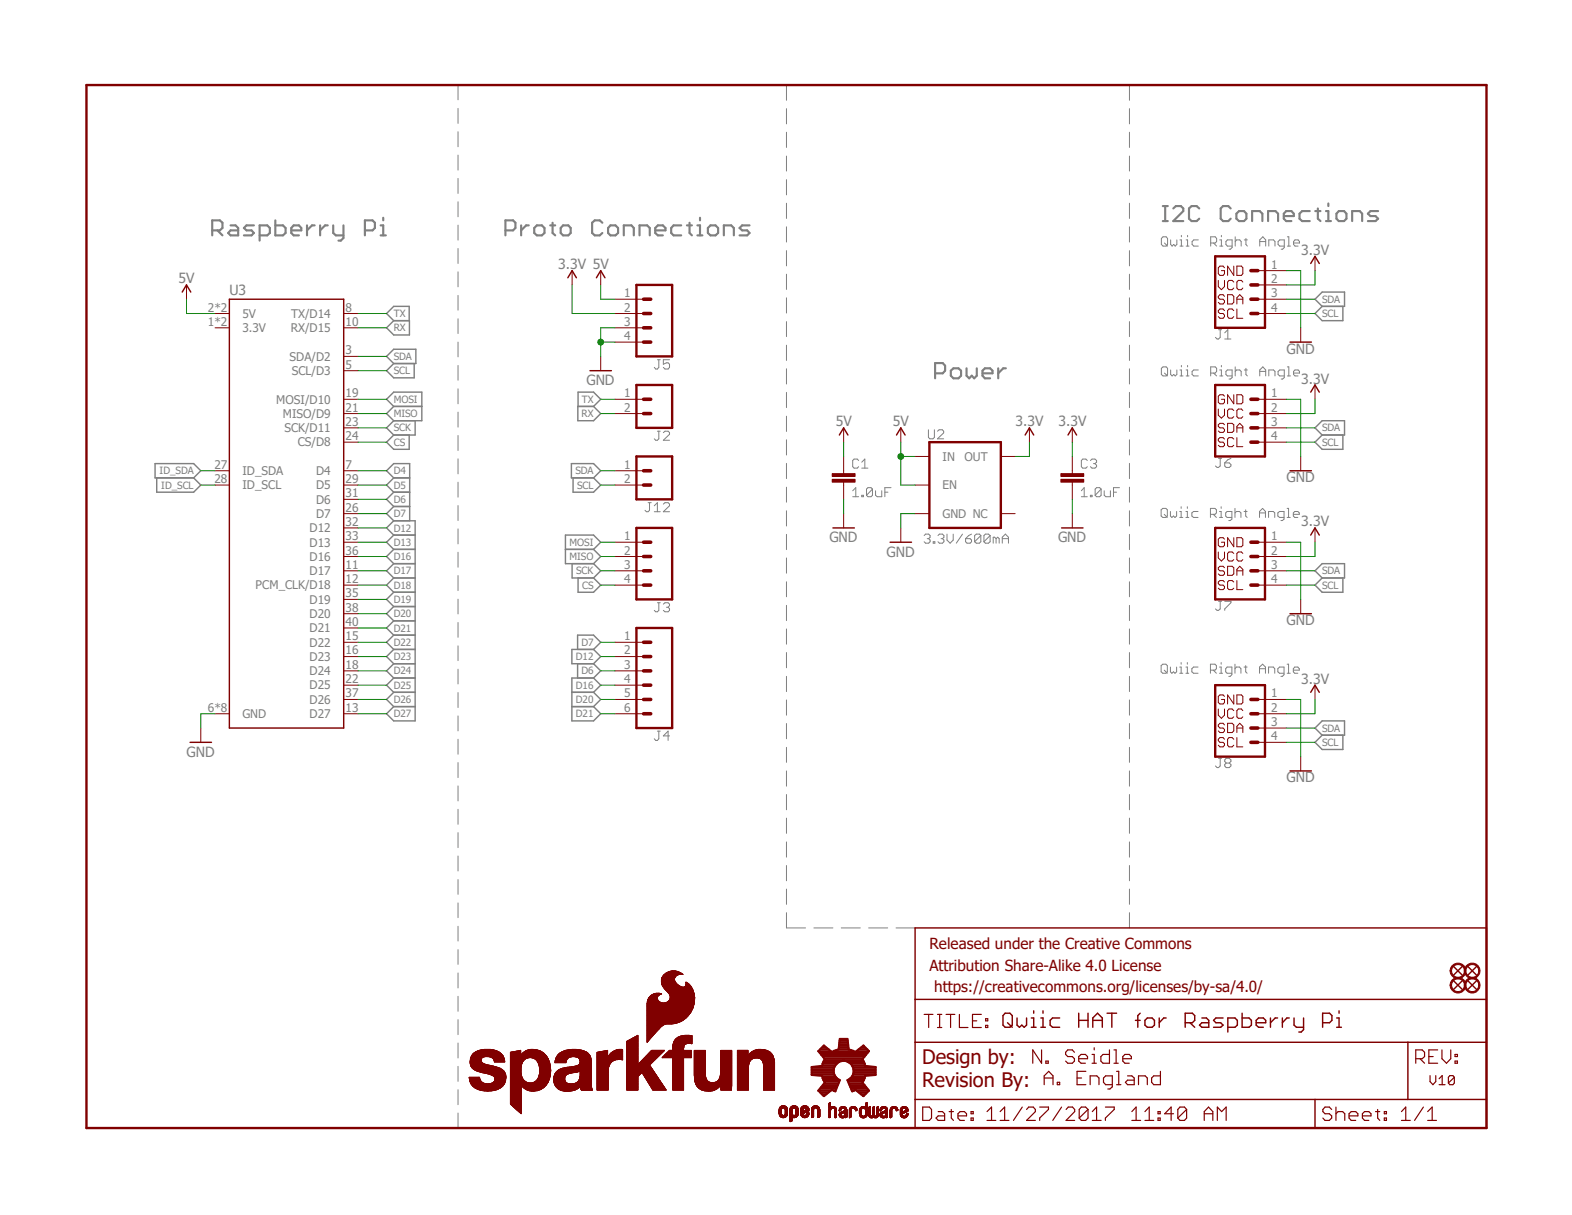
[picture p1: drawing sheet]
<svg xmlns="http://www.w3.org/2000/svg" width="279mm" height="216mm" viewBox="0 0 279 216" stroke-linecap="round" stroke-linejoin="round" font-family="sans-serif">
<defs><g id="words">
<g font-size="3.6" fill="#800000">
<text x="163.9" y="189">Design by:</text>
<text x="163.9" y="193.1">Revision By:</text>
</g>
<g font-size="2.7" fill="#800000">
<text x="165.2" y="172.5">Attribution Share-Alike 4.0 License</text>
<text x="165.2" y="168.7">Released under the Creative Commons</text>
<text x="166" y="176.3">https://creativecommons.org/licenses/by-sa/4.0/</text>
</g>
<g font-size="2.5" fill="#808080">
<text x="99.2" y="47.9">3.3V 5V</text>
<text x="231.3" y="45.3">3.3V</text>
<text x="31.7" y="50.4">5V</text>
<text x="40.8" y="52.4">U3</text>
<text x="228.7" y="62.8">GND</text>
<text x="104.2" y="68.4">GND</text>
<text x="231.3" y="68.2">3.3V</text>
<text x="148.5" y="75.8">5V</text>
<text x="158.7" y="75.8">5V</text>
<text x="180.5" y="75.8">3.3V</text>
<text x="188.1" y="75.8">3.3V</text>
<text x="228.7" y="85.7">GND</text>
<text x="231.3" y="93.6">3.3V</text>
<text x="147.4" y="96.4">GND</text>
<text x="157.6" y="98.9">GND</text>
<text x="188" y="96.4">GND</text>
<text x="228.7" y="111.1">GND</text>
<text x="231.3" y="121.5">3.3V</text>
<text x="33.1" y="134.5">GND</text>
<text x="228.7" y="139">GND</text>
</g>
<g font-size="2.1" fill="#808080">
<text x="225.9" y="47.8">1</text>
<text x="110.9" y="52.8">1</text>
<text x="225.9" y="50.3">2</text>
<text x="225.9" y="52.8">3</text>
<text x="37" y="57.9">1*2</text>
<text x="37" y="55.4">2*2</text>
<text x="43.1" y="59">3.3V</text>
<text x="43.1" y="56.5">5V</text>
<text x="51.7" y="59">RX/D15</text>
<text x="51.8" y="56.5">TX/D14</text>
<text x="61.4" y="57.9">10</text>
<text x="61.4" y="55.4">8</text>
<text x="110.9" y="55.4">2</text>
<text x="110.9" y="57.9">3</text>
<text x="225.9" y="55.4">4</text>
<text x="51.5" y="64.1">SDA/D2</text>
<text x="61.4" y="63">3</text>
<text x="61.4" y="65.5">5</text>
<text x="110.9" y="60.5">4</text>
<text x="49.1" y="71.7">MOSI/D10</text>
<text x="51.9" y="66.6">SCL/D3</text>
<text x="61.4" y="70.6">19</text>
<text x="110.9" y="70.6">1</text>
<text x="225.9" y="70.6">1</text>
<text x="50.2" y="74.3">MISO/D9</text>
<text x="50.5" y="76.8">SCK/D11</text>
<text x="61.4" y="73.2">21</text>
<text x="61.4" y="75.7">23</text>
<text x="110.9" y="73.2">2</text>
<text x="225.9" y="73.2">2</text>
<text x="225.9" y="75.7">3</text>
<text x="38.1" y="83.3">27</text>
<text x="52.9" y="79.3">CS/D8</text>
<text x="61.4" y="83.3">7</text>
<text x="61.4" y="78.2">24</text>
<text x="110.9" y="83.3">1</text>
<text x="167.5" y="81.9">IN</text>
<text x="171.4" y="81.9">OUT</text>
<text x="225.9" y="78.2">4</text>
<text x="38.1" y="85.9">28</text>
<text x="43.1" y="84.4">ID_SDA</text>
<text x="43.1" y="87">ID_SCL</text>
<text x="56.2" y="84.4">D4</text>
<text x="56.2" y="87">D5</text>
<text x="56.2" y="89.5">D6</text>
<text x="61.4" y="85.9">29</text>
<text x="61.4" y="88.4">31</text>
<text x="110.9" y="85.9">2</text>
<text x="167.5" y="87">EN</text>
<text x="55" y="94.6">D12</text>
<text x="56.2" y="92">D7</text>
<text x="61.4" y="93.5">32</text>
<text x="61.4" y="90.9">26</text>
<text x="167.5" y="92">GND NC</text>
<text x="55" y="97.1">D13</text>
<text x="55" y="99.7">D16</text>
<text x="61.4" y="96">33</text>
<text x="61.4" y="98.6">36</text>
<text x="61.4" y="101.1">11</text>
<text x="110.9" y="96">1</text>
<text x="110.9" y="98.6">2</text>
<text x="110.9" y="101.1">3</text>
<text x="225.9" y="96">1</text>
<text x="225.9" y="98.6">2</text>
<text x="225.9" y="101.1">3</text>
<text x="45.4" y="104.7">PCM_CLK/D18</text>
<text x="55" y="107.3">D19</text>
<text x="55" y="102.2">D17</text>
<text x="61.4" y="106.2">35</text>
<text x="61.4" y="103.6">12</text>
<text x="110.9" y="103.6">4</text>
<text x="225.9" y="103.6">4</text>
<text x="55" y="112.4">D21</text>
<text x="55" y="109.8">D20</text>
<text x="61.4" y="111.2">40</text>
<text x="61.4" y="108.7">38</text>
<text x="61.4" y="113.7">15</text>
<text x="110.9" y="113.7">1</text>
<text x="55" y="120">D24</text>
<text x="55" y="117.4">D23</text>
<text x="55" y="114.9">D22</text>
<text x="61.4" y="118.8">18</text>
<text x="61.4" y="116.3">16</text>
<text x="110.9" y="116.3">2</text>
<text x="110.9" y="118.8">3</text>
<text x="55" y="125.1">D26</text>
<text x="55" y="122.5">D25</text>
<text x="61.4" y="123.9">37</text>
<text x="61.4" y="121.4">22</text>
<text x="110.9" y="121.4">4</text>
<text x="110.9" y="123.9">5</text>
<text x="225.9" y="123.9">1</text>
<text x="37" y="126.4">6*8</text>
<text x="43.1" y="127.6">GND</text>
<text x="55" y="127.6">D27</text>
<text x="61.4" y="126.4">13</text>
<text x="110.9" y="126.4">6</text>
<text x="225.9" y="126.4">2</text>
<text x="225.9" y="129">3</text>
<text x="225.9" y="131.5">4</text>
</g>
<g font-size="1.8" fill="#808080">
<text x="235" y="53.8">SDA</text>
<text x="70" y="56.3">TX</text>
<text x="70" y="58.9">RX</text>
<text x="235" y="56.3">SCL</text>
<text x="70" y="64">SDA</text>
<text x="70" y="66.5">SCL</text>
<text x="70" y="71.6">MOSI</text>
<text x="103.4" y="71.6">TX</text>
<text x="70" y="74.1">MISO</text>
<text x="70" y="76.7">SCK</text>
<text x="103.4" y="74.1">RX</text>
<text x="235" y="76.7">SDA</text>
<text x="70" y="79.2">CS</text>
<text x="235" y="79.2">SCL</text>
<text x="28.4" y="84.3">ID_SDA</text>
<text x="28.7" y="86.8">ID_SCL</text>
<text x="70" y="86.8">D5</text>
<text x="70" y="89.4">D6</text>
<text x="70" y="84.3">D4</text>
<text x="102.3" y="84.3">SDA</text>
<text x="102.6" y="86.8">SCL</text>
<text x="70" y="91.9">D7</text>
<text x="70" y="94.4">D12</text>
<text x="70" y="97">D13</text>
<text x="70" y="99.5">D16</text>
<text x="101.2" y="97">MOSI</text>
<text x="101.2" y="99.5">MISO</text>
<text x="70" y="102.1">D17</text>
<text x="70" y="104.6">D18</text>
<text x="70" y="107.1">D19</text>
<text x="102.4" y="102.1">SCK</text>
<text x="103.5" y="104.6">CS</text>
<text x="235" y="102.1">SDA</text>
<text x="235" y="104.6">SCL</text>
<text x="70" y="109.7">D20</text>
<text x="70" y="112.2">D21</text>
<text x="70" y="114.8">D22</text>
<text x="70" y="117.3">D23</text>
<text x="70" y="119.8">D24</text>
<text x="102.4" y="117.3">D12</text>
<text x="103.3" y="119.8">D6</text>
<text x="103.3" y="114.8">D7</text>
<text x="70" y="122.4">D25</text>
<text x="70" y="124.9">D26</text>
<text x="102.4" y="122.4">D16</text>
<text x="102.4" y="124.9">D20</text>
<text x="70" y="127.5">D27</text>
<text x="102.4" y="127.5">D21</text>
<text x="235" y="130">SDA</text>
<text x="235" y="132.5">SCL</text>
</g>
</g></defs>
<path d="M14.9 14.9l249.6 186.1M264.5 14.9l-249.6 186.1" fill="none" stroke="#fff" stroke-width=".18"/>
<g fill="none" stroke="#808080" stroke-width=".38">
<path d="M48.9 39.2v2.6h1.4l.5-.4v-.9l-.5-.5h-1.4M68.1 38.7v.5M98.2 39.6v1.8l.5 .4M107.1 39.6l-.5-.4h-.9l-.5 .4v1.8l.5 .4h.9l.5-.4M122.6 39.6v1.8l.4 .4M124.4 38.7v.5M206.7 39.3h.9M206.7 36.6h.9M207.1 36.6v2.7M208.5 37l.5-.4h.9l.4 .4v.5l-1.8 1.8h1.8M213.1 37l-.4-.4h-.9l-.5 .4v1.9l.5 .4h.9l.4-.4M218.7 37l-.4-.4h-.9l-.4 .4v1.9l.4 .4h.9l.4-.4"/>
<path d="M219.8 38l.4-.5h.9l.4 .5v.9l-.4 .4h-.9l-.4-.4zM222.5 39.3v-1.8h1.4l.5 .5v1.3M225.4 39.3v-1.8h1.3l.5 .5v1.3M228.2 38.4h1.8v-.4l-.5-.5h-.9l-.4 .5v.9l.4 .4h.9M232.8 37.5h-1.4l-.4 .5v.9l.4 .4h1.4M233.8 37.5h.9M234.2 37v1.9l.5 .4M235.7 39.3h.9M235.7 37.5h.4v1.8M236.1 36.2v.4M238 37.5h.9l.4 .5v.9l-.4 .4h-.9l-.5-.4v-.9zM240.3 39.3v-1.8h1.4l.4 .5v1.3"/>
<path d="M244.9 37.5h-1.3l-.5 .5 .5 .4h.9l.4 .5-.4 .4h-1.4M37.7 40.9h1.4l.4-.4v-.9l-.4-.4h-1.4v2.6M38.7 40.9l.8 .9M41 40h.9l.4 .5v1.3h-1.3l-.4-.4 .4-.5h1.3M45.1 40h-1.3l-.5 .5 .5 .4h.9l.4 .5-.4 .4h-1.4M46.1 41.8h1.4l.5-.4v-.9l-.5-.5h-1.4v2.8M51.8 40.9h1.8v-.4l-.5-.5h-.9l-.4 .5v.9l.4 .4h.9M54.6 40v1.8M55.9 40h-.4l-.9 .9M56.9 40v1.8M58.3 40h-.5l-.9 .9M59.2 40v1.4l.5 .4h1.3"/>
<path d="M61 40v2.3l-.4 .5h-.4M64.9 40.9h1.3l.4-.4v-.9l-.4-.4h-1.3v2.6M67.6 40h.5v1.8M67.6 41.8h1M89.8 40.9h1.4l.4-.4v-.9l-.4-.4h-1.4v2.6M92.6 40v1.8M94 40h-.5l-.9 .9M95.4 40h.9l.5 .5v.9l-.5 .4h-.9l-.4-.4v-.9zM97.8 40h.9M100.1 40h.9l.4 .5v.9l-.4 .4h-.9l-.4-.4v-.9zM108.5 40h.9l.5 .5v.9l-.5 .4h-.9l-.4-.4v-.9zM110.9 41.8v-1.8h1.3l.4 .5v1.3"/>
<path d="M113.7 41.8v-1.8h1.3l.5 .5v1.3M116.5 40.9h1.8v-.4l-.5-.5h-.9l-.4 .5v.9l.4 .4h.9M121.1 40h-1.4l-.4 .5v.9l.4 .4h1.4M122.1 40h.9M124 40h.4v1.8M124 41.8h.8M126.3 40h.9l.4 .5v.9l-.4 .4h-.9l-.5-.4v-.9zM128.7 41.8v-1.8h1.3l.4 .5v1.3M133.2 40h-1.3l-.5 .5 .5 .4h.9l.4 .5-.4 .4h-1.4M166.2 66.3h1.4l.4-.4v-.9l-.4-.5h-1.4v2.7M169 65.9l.5-.5h.8l.5 .5v.9l-.5 .4h-.8l-.5-.4zM171.8 65.4v1.4l.5 .4 .4-.4 .4 .4 .5-.4v-1.4"/>
<path d="M174.6 66.3h1.8v-.4l-.4-.5h-1l-.4 .5v.9l.4 .4h1M177.4 65.4v1.8M178.8 65.4h-.5l-.9 .9"/>
</g>
<g fill="none" stroke="#808080" stroke-width=".18">
<path d="M81.4 19.3v2.6M83.9 15.1h-2.5v2.6M139.8 15.1v2.7M139.8 19.3v2.7M200.7 15.1v2.7M200.7 19.3v2.7M81.4 23.4v2.7M81.4 27.6v2.6M81.4 31.7v2.7M81.4 35.9v2.6M139.8 23.5v2.7M139.8 27.7v2.7"/>
<path d="M139.8 31.9v2.7M139.8 36.1v2.7M200.7 23.5v2.7M200.7 27.7v2.7M200.7 31.9v2.7M200.7 36.1v2.7M81.4 40v2.7M81.4 44.2v2.6M81.4 48.3v2.7M81.4 52.5v2.6M81.4 56.6v2.7M139.8 40.3v2.7"/>
<path d="M139.8 44.5v2.7M139.8 48.7v2.7M139.8 52.9v2.7M139.8 57.1v2.7M200.7 40.3v2.7M200.7 44.5v2.7M200.7 48.7v2.7M200.7 52.9v2.7M200.7 57.1v2.7M206.7 42.1h.6l.2 .3v1l-.2 .3h-.6l-.3-.3v-1zM207 43.2l.5 .5M208.1 42.6v.8l.2 .3 .3-.3 .3 .3 .3-.3v-.8"/>
<path d="M209.7 43.7h.6M209.7 42.6h.3v1.1M210 41.8v.3M210.8 43.7h.5M210.8 42.6h.3v1.1M211.1 41.8v.3M213 42.6h-.8l-.3 .3v.5l.3 .3h.8M215.2 43.2h.8l.2-.3v-.5l-.2-.3h-.8v1.6M215.7 43.2l.5 .5M216.6 58.6h.5M216.8 43.7h.5M216.8 42.6h.3v1.1"/>
<path d="M216.9 58.6v1.3l-.3 .3h-.3l-.3-.3M217.1 41.8v.3M217.7 59.1l.5-.5v1.6M219 43.7h-.9l-.2-.3v-.5l.2-.3h.9v1.4l-.3 .3h-.3M219.5 42.9l.3-.3h.5l.3 .3v.8M219.5 42.1v1.6M221.1 42.6h.6M221.4 42.4v1l.3 .3M223.9 43.7v-1.1l.6-.5 .5 .5v1.1M223.9 42.9h1.1M225.5 43.7v-1.1h.9l.2 .3v.8M228.3 43.7h-.8l-.3-.3v-.5l.3-.3h.8v1.4l-.3 .3h-.3"/>
<path d="M228.8 42.1h.3v1.6M228.8 43.7h.6M229.9 43.2h1.1v-.3l-.3-.3h-.5l-.3 .3v.5l.3 .3h.5M81.4 60.8v2.6M81.4 64.9v2.7M81.4 69.1v2.7M81.4 73.2v2.7M81.4 77.4v2.7M116.8 76.6h.5M116.8 63.9h.5M117.1 63.9v1.4l-.3 .3h-.3l-.2-.3M117.1 76.6v1.4l-.3 .2h-.3l-.2-.2"/>
<path d="M117.9 76.9l.3-.3h.5l.3 .3v.3l-1.1 1h1.1M119 63.9h-1.1v.8l.5-.2h.3l.3 .2v.6l-.3 .3h-.5l-.3-.3M139.8 61.3v2.8M139.8 65.5v2.7M139.8 69.7v2.7M139.8 74v2.7M139.8 78.1v2.8M165 76.4v1.3l.3 .3h.5l.3-.3v-1.3M166.6 76.6l.3-.2h.6l.2 .2v.3l-1.1 1.1h1.1M200.7 61.3v2.8M200.7 65.5v2.7M200.7 69.7v2.7"/>
<path d="M200.7 74v2.7M200.7 78.1v2.8M206.4 65.4l.3-.2h.6l.2 .2v1.1l-.2 .3h-.6l-.3-.3zM207 66.3l.5 .5M208.1 65.7v.8l.2 .3 .3-.3 .3 .3 .3-.3v-.8M209.7 65.7h.3v1.1M209.7 66.8h.6M210 64.9v.3M210.8 65.7h.3v1.1M210.8 66.8h.5M211.1 64.9v.3M213 65.7h-.8l-.3 .3v.5l.3 .3h.8"/>
<path d="M215.2 66.3h.8l.2-.3v-.6l-.2-.2h-.8v1.6M215.7 66.3l.5 .5M216.8 65.7h.3v1.1M216.8 66.8h.5M217.1 64.9v.3M217.7 60.2h1.1M219 66.8h-.9l-.2-.3v-.5l.2-.3h.9v1.4l-.3 .3h-.3M219.5 65.2v1.6M219.5 66l.3-.3h.5l.3 .3v.8M221.1 65.7h.6M221.4 65.4v1.1l.3 .3M223.9 66.8v-1.1l.6-.5 .5 .5v1.1"/>
<path d="M223.9 66h1.1M225.5 66.8v-1.1h.9l.2 .3v.8M228.3 66.8h-.8l-.3-.3v-.5l.3-.3h.8v1.4l-.3 .3h-.3M228.8 65.2h.3v1.6M228.8 66.8h.6M229.9 66.3h1.1v-.3l-.3-.3h-.5l-.3 .3v.5l.3 .3h.5M81.4 81.5v2.7M81.4 85.7v2.6M81.4 89.8v2.7M81.4 94v2.6M81.4 98.1v2.7M115.2 89.3h.5"/>
<path d="M115.4 89.3v1.4l-.2 .2h-.3l-.3-.2M116.3 90.9h1M116.3 89.9l.5-.6v1.6M117.9 89.6l.3-.3h.5l.3 .3v.3l-1.1 1h1.1M139.8 82.3v2.7M139.8 86.6v2.6M139.8 90.8v2.7M139.8 95v2.7M139.8 99.1v2.8M151.6 87.2l.5-.5v1.6M151.6 88.3h1M152.6 81.8l-.2-.2h-.6l-.2 .2v1.1l.2 .3h.6l.2-.3"/>
<path d="M153.2 88h.3v.3h-.3zM153.2 83.2h1.1M153.2 82.1l.5-.5v1.6M155.1 86.9v1.1l-.3 .3h-.5l-.3-.3M155.1 86.9l-.3-.2h-.5l-.3 .2v1.1M155.1 86.9l-1.1 1.1M155.6 87.2v.8l.3 .3h.8v-1.1M157.3 87.5h.5M158.4 86.7h-1.1v1.6M164.3 95.2l.2-.3h.6l.2 .3v.3l-.2 .2M164.8 95.7h.3M165.1 95.7l.2 .3v.3l-.2 .2h-.6l-.2-.2"/>
<path d="M165.9 96.3h.3v.2h-.3zM166.7 95.2l.3-.3h.5l.3 .3v.3l-.3 .2M167.3 95.7h.2M167.5 95.7l.3 .3v.3l-.3 .2h-.5l-.3-.2M168.3 94.9v1.1l.6 .5 .5-.5v-1.1M171.1 94.9l-1.1 1.6M171.6 95.7h.8l.3 .3v.3l-.3 .2h-.5l-.3-.2zM172.7 94.9l-.5 .3-.6 .5M174.3 95.2l-.2-.3h-.6l-.3 .3v1.1M174.3 95.2v1.1l-.2 .2h-.6l-.3-.2M174.3 95.2l-1.1 1.1M176 95.2l-.3-.3h-.6l-.2 .3v1.1"/>
<path d="M176 95.2v1.1l-.3 .2h-.6l-.2-.2M176 95.2l-1.1 1.1M177 95.7l-.2-.2h-.3v1M177 95.7v.8M177 95.7l.3-.2 .3 .2v.8M178.1 95.7h1.1M178.1 96.5v-1l.6-.6 .5 .6v1M192.2 88.3h1.1M192.2 87.2l.5-.5v1.6M193.3 81.8l-.3-.2h-.6l-.2 .2v1.1l.2 .3h.6l.3-.3M193.8 88h.3v.3h-.3zM193.8 81.8l.3-.2h.5l.3 .2v.3l-.3 .3"/>
<path d="M194.4 82.4h.2M194.6 82.4l.3 .3v.2l-.3 .3h-.5l-.3-.3M195.7 86.9v1.1l-.2 .3h-.6l-.3-.3M195.7 86.9l-.2-.2h-.6l-.3 .2v1.1M195.7 86.9l-1.1 1.1M196.3 87.2v.8l.3 .3h.8v-1.1M197.9 87.5h.6M199 86.7h-1.1v1.6M200.7 82.3v2.7M200.7 86.6v2.6M200.7 90.8v2.7M200.7 95v2.7"/>
<path d="M200.7 99.1v2.8M206.4 90.6l.3-.3h.5l.3 .3v1.1l-.3 .2h-.5l-.3-.2zM206.9 91.4l.6 .5M208 90.9v.8l.3 .2 .3-.2 .2 .2 .3-.2v-.8M209.7 91.9h.5M209.7 90.9h.2v1M209.9 90v.3M210.8 91.9h.5M210.8 90.9h.2v1M211 90v.3M212.9 90.9h-.8l-.3 .2v.6l.3 .2h.8M215.1 91.4h.8l.3-.3v-.5l-.3-.3h-.8v1.6"/>
<path d="M215.6 91.4l.6 .5M216.6 81.4h.5M216.7 91.9h.6M216.7 90.9h.3v1M216.9 81.4v1.4l-.3 .3h-.3l-.3-.3M217 90v.3M217.7 82.3h.8l.3 .2v.3l-.3 .3h-.6l-.2-.3zM218.8 81.4l-.6 .3-.5 .6M218.9 91.9h-.8l-.3-.2v-.6l.3-.2h.8v1.3l-.2 .3h-.3M219.5 91.1l.3-.2h.5l.3 .2v.8M219.5 90.3v1.6M221.1 90.9h.6"/>
<path d="M221.4 90.6v1.1l.3 .2M223.9 91.9v-1l.5-.6 .5 .6v1M223.9 91.1h1M225.5 91.9v-1h.8l.3 .2v.8M228.2 91.9h-.8l-.3-.2v-.6l.3-.2h.8v1.3l-.3 .3h-.2M228.8 90.3h.2v1.6M228.8 91.9h.5M229.9 91.4h1v-.3l-.2-.2h-.6l-.2 .2v.6l.2 .2h.6M81.4 102.3v2.6M81.4 106.5v2.6M81.4 110.6v2.6M81.4 114.8v2.6"/>
<path d="M81.4 118.9v2.6M116.8 107.1h.5M117.1 107.1v1.4l-.3 .2h-.3l-.2-.2M117.9 107.4l.3-.3h.5l.3 .3v.2l-.3 .3M118.4 107.9h.3M118.7 107.9l.3 .3v.3l-.3 .2h-.5l-.3-.2M139.8 103.4v2.6M139.8 107.6v2.7M139.8 111.8v2.7M139.8 116v2.7M200.7 103.4v2.6M200.7 107.6v2.7"/>
<path d="M200.7 111.8v2.7M200.7 116v2.7M206.4 118.3l.3-.3h.5l.3 .3v1.1l-.3 .2h-.5l-.3-.2zM206.9 119.1l.6 .5M208 118.5v.9l.3 .2 .3-.2 .2 .2 .3-.2v-.9M209.7 118.5h.2v1.1M209.7 119.6h.5M209.9 117.7v.3M210.8 118.5h.2v1.1M210.8 119.6h.5M211 117.7v.3M212.9 118.5h-.8l-.3 .3v.6l.3 .2h.8"/>
<path d="M215.1 119.1h.8l.3-.3v-.5l-.3-.3h-.8v1.6M215.6 119.1l.6 .5M216.6 106.8h.5M216.7 118.5h.3v1.1M216.7 119.6h.6M216.9 106.8v1.4l-.3 .3h-.3l-.3-.3M217 117.7v.3M217.7 106.8h1.1v.3l-1.1 1.1v.3M218.9 119.6h-.8l-.3-.2v-.6l.3-.3h.8v1.4l-.2 .3h-.3M219.5 118v1.6M219.5 118.8l.3-.3h.5l.3 .3v.8M221.1 118.5h.6"/>
<path d="M221.4 118.3v1.1l.3 .2M223.9 119.6v-1.1l.5-.5 .5 .5v1.1M223.9 118.8h1M225.5 119.6v-1.1h.8l.3 .3v.8M228.2 119.6h-.8l-.3-.2v-.6l.3-.3h.8v1.4l-.3 .3h-.2M228.8 118h.2v1.6M228.8 119.6h.5M229.9 119.1h1v-.3l-.2-.3h-.6l-.2 .3v.6l.2 .2h.6M81.4 123.1v2.6M81.4 127.2v2.7M81.4 131.4v2.6M81.4 135.5v2.7"/>
<path d="M81.4 139.7v2.6M116.8 129.9h.5M117.1 129.9v1.4l-.3 .3h-.3l-.2-.3M119 130.8h-1.1l.8-.9v1.7M139.8 120.2v2.7M139.8 124.4v2.7M139.8 128.6v2.7M139.8 132.8v2.7M139.8 137v2.7M200.7 120.2v2.7M200.7 124.4v2.7M200.7 128.6v2.7"/>
<path d="M200.7 132.8v2.7M200.7 137v2.7M216.6 134.7h.5M216.9 134.7v1.4l-.3 .3h-.3l-.3-.3M217.9 135.6l-.2-.3v-.3l.2-.3h.6l.3 .3v.3l-.3 .3M217.9 135.6l-.2 .2v.3l.2 .3h.6l.3-.3v-.3l-.3-.2M217.9 135.6h.6M81.4 143.8v2.7M81.4 148v2.6M81.4 152.1v2.7M81.4 156.3v2.6M139.8 141.2v2.7"/>
<path d="M139.8 145.4v2.7M139.8 149.6v2.7M139.8 153.8v2.7M139.8 158v2.7M200.7 141.2v2.7M200.7 145.4v2.7M200.7 149.6v2.7M200.7 153.8v2.7M200.7 158v2.7M81.4 160.4v2.7M81.4 164.6v2.6M81.4 168.7v2.7"/>
<path d="M81.4 172.9v2.7M81.4 177v2.7M139.8 162.2v2.7h3.4M144.7 164.9h3.3M149.5 164.9h3.4M154.4 164.9h3.4M159.3 164.9h3.3M200.7 162.2v2.7M81.4 181.2v2.7M81.4 185.3v2.7M81.4 189.5v2.7M81.4 193.6v2.7"/>
<path d="M81.4 197.8v2.6"/>
</g>
<g fill="none" stroke="#808080" stroke-width=".25">
<path d="M70 57l-1.3-1.3 1.3-1.3h2.7v2.6M70 57h2.8v2.5h-2.8l-1.3-1.2zM233.7 53.2l1.3-1.3h4v2.5h-4zM235 54.4l-1.3 1.3 1.3 1.3h3.7v-2.6M68.7 63.3l1.3-1.2h3.9v2.5h-3.9zM70 72.2l-1.3-1.2 1.3-1.3h5v5.1h-5M70 64.6l-1.3 1.3 1.3 1.2h3.6v-2.5M70 77.3l-1.3 1.3 1.3 1.2h2.7v-2.5M70 72.2h5M70 72.2l-1.3 1.3 1.3 1.3M70 74.8l-1.3 1.2 1.3 1.3M73.8 74.8v2.5h-3.8"/>
<path d="M102.7 72.2h2.8l1.3 1.3-1.3 1.3h-2.8zM102.7 72.2v-2.5h2.8l1.3 1.3-1.3 1.2M233.7 76l1.3-1.2h4v2.5h-4zM235 77.3l-1.3 1.3 1.3 1.2h3.7v-2.5M27.6 82.4h6.8l1.3 1.3-1.3 1.2h-6.8zM27.9 84.9v2.6h6.5l1.3-1.3-1.3-1.3M70 92.5h3.8v35.6h-3.8l-1.3-1.3 1.3-1.2M70 84.9h2.8M70 84.9l-1.3-1.2 1.3-1.3h2.8v10.1M70 87.5h2.8M70 84.9l-1.3 1.3 1.3 1.3M70 87.5l-1.3 1.2 1.3 1.3"/>
<path d="M70 90h2.8M70 90l-1.3 1.3 1.3 1.2M70 92.5l-1.3 1.3 1.3 1.3M70 95.1h3.8M70 95.1l-1.3 1.3 1.3 1.2M70 97.6h3.8M70 97.6l-1.3 1.3 1.3 1.3M100.5 97.6h5M101.6 82.4h3.9l1.3 1.3-1.3 1.2h-3.9zM101.9 84.9v2.6h3.6l1.3-1.3-1.3-1.3M105.5 97.6l1.3-1.2-1.3-1.3h-5v5.1h5M105.5 97.6l1.3 1.3-1.3 1.3"/>
<path d="M70 100.2h3.8M70 102.7h3.8M70 105.2h3.8M70 110.3l-1.3 1.3 1.3 1.3M70 117.9h3.8M70 115.4h3.8M70 112.9h3.8M70 100.2l-1.3 1.2 1.3 1.3M70 102.7l-1.3 1.3 1.3 1.2M70 105.2l-1.3 1.3 1.3 1.3M70 107.8h3.8M70 107.8l-1.3 1.3 1.3 1.2"/>
<path d="M70 110.3h3.8M70 112.9l-1.3 1.2 1.3 1.3M70 115.4l-1.3 1.3 1.3 1.2M70 117.9l-1.3 1.3 1.3 1.3M101.7 100.2v2.5h3.8M102.7 115.4v-2.5h2.8l1.3 1.2-1.3 1.3M102.7 117.9v2.6M102.7 102.7v2.5h2.8l1.3-1.2-1.3-1.3M105.5 117.9l1.3 1.3-1.3 1.3M105.5 115.4h-3.9v2.5h3.9M105.5 115.4l1.3 1.3-1.3 1.2M105.5 100.2l1.3 1.2-1.3 1.3"/>
<path d="M233.7 101.4l1.3-1.2h4v2.5h-4zM235 102.7l-1.3 1.3 1.3 1.2h3.7v-2.5M70 123l-1.3 1.3 1.3 1.3M70 120.5h3.8M70 123h3.8M70 125.6h3.8M70 120.5l-1.3 1.3 1.3 1.2M101.6 123h3.9M101.6 125.6h3.9M105.5 120.5h-3.9v7.6h3.9l1.3-1.3-1.3-1.2M105.5 120.5l1.3 1.3-1.3 1.2M105.5 123l1.3 1.3-1.3 1.3"/>
<path d="M233.7 129.4l1.3-1.3h4v2.5h-4zM235 130.6l-1.3 1.3 1.3 1.3h3.7v-2.6"/>
</g>
<g fill="none" stroke="#800000" stroke-width=".21">
<path d="M164 196.7h1.2l.4 .4v1.6l-.4 .4h-1.2zM164.3 180.3h1.5M165.1 180.3v2.3M166.6 180.3h.8M166.6 182.6h.8M166.8 197.5h.7l.4 .4v1.2h-1.1l-.4-.4 .4-.4h1.1M167 180.3v2.3M168.1 180.3h1.6M168.7 197.5h.8M169 180.3v2.3M169.1 197.1v1.6l.4 .4M170.3 198.3h1.5v-.4l-.4-.4h-.8l-.3 .4v.8l.3 .4h.8"/>
<path d="M170.5 180.3v2.3h1.5M172.6 198.7h.4v.4h-.4zM172.6 197.5h.4v.4h-.4zM172.8 181.4h.8M174.4 180.3h-1.6v2.3h1.6M175.2 182.2h.4v.4h-.4zM175.2 181h.4v.4h-.4zM175.4 199.1h1.6M175.4 197.5l.8-.8v2.4M177.8 199.1h1.5M177.8 197.5l.8-.8v2.4M181.7 196.7l-1.6 2.4"/>
<path d="M182.5 197.1l.3-.4h.8l.4 .4v.4l-1.5 1.6h1.5M184.8 196.7h1.6v.4l-1.6 1.6v.4M185.1 186.6v2.3l-1.5-2.3v2.3M185.6 192.7v-1.5l.8-.8 .8 .8v1.5M185.6 191.6h1.6M185.9 188.6h.4v.3h-.4zM187.9 192.3h.4v.4h-.4zM188.7 196.7l-1.6 2.4M189.5 197.1l.4-.4h.7l.4 .4v.4l-1.5 1.6h1.5M191 187l-.4-.4h-.8l-.4 .4v.4l.4 .3h.8l.4 .4v.5l-.4 .3h-.8l-.4-.3M191.4 191.6h.8M191.7 188.1h1.6v-.4l-.4-.3h-.7l-.5 .3v.9l.5 .3h.7"/>
<path d="M193 190.4h-1.6v2.3h1.6M193.4 197.1v1.6l-.4 .4h-.8l-.4-.4M193.4 197.1l-.4-.4h-.8l-.4 .4v1.6M193.4 197.1l-1.6 1.6M193.8 192.7v-1.5h1.1l.4 .4v1.1M194.1 188.9h.8M194.1 187.4h.4v1.5M194.1 199.1h1.6M194.1 197.5l.8-.8v2.4M194.5 186.2v.4M196.5 196.7h1.5v.4l-1.5 1.6v.4M197.2 186.6v2.3h-1.2l-.3-.3v-.9l.3-.3h1.2"/>
<path d="M197.7 192.7h-1.2l-.4-.4v-.7l.4-.4h1.2v1.9l-.4 .4h-.4M198 188.9h.8M198 186.6h.4v2.3M198.5 192.7h.7M198.5 190.4h.3v2.3M199.6 188.1h1.5v-.4l-.4-.3h-.8l-.3 .3v.9l.3 .3h.8M200.4 191.2h.8l.4 .4v1.1h-1.2l-.4-.4 .4-.4h1.2M201.2 199.1h1.5M201.2 197.5l.7-.8v2.4M202.4 192.7v-1.5h1.1l.4 .4v1.1M203.5 199.1h1.6M203.5 197.5l.8-.8v2.4"/>
<path d="M205.8 198.7h.4v.4h-.4zM205.8 197.5h.4v.4h-.4zM206.2 190.4v2.3h-1.1l-.4-.4v-.7l.4-.4h1.1M208.6 197.9h-1.6l1.2-1.2v2.4M210.9 197.1v1.6l-.4 .4h-.8l-.4-.4M210.9 197.1l-.4-.4h-.8l-.4 .4v1.6M210.9 197.1l-1.6 1.6M214 197.9h1.6M214 199.1v-1.6l.8-.8 .8 .8v1.6M216.4 199.1v-2.4l.7 .8 .8-.8v2.4M236.7 197.1l-.4-.4h-.8l-.4 .4v.4l.4 .4h.8l.4 .4v.4l-.4 .4h-.8l-.4-.4M237.4 197.9l.4-.4h.8l.4 .4v1.2"/>
<path d="M237.4 196.7v2.4M239.8 198.3h1.5v-.4l-.3-.4h-.8l-.4 .4v.8l.4 .4h.8M242.1 198.3h1.6v-.4l-.4-.4h-.8l-.4 .4v.8l.4 .4h.8M244.5 197.5h.7M244.9 197.1v1.6l.3 .4M246 198.7h.4v.4h-.4zM246 197.5h.4v.4h-.4zM249.1 199.1h1.6M249.1 197.5l.8-.8v2.4M251.6 188.1h1.2l.4-.4v-.7l-.4-.4h-1.2v2.3M252.4 188.1l.8 .8M253 196.7l-1.6 2.4"/>
<path d="M253.7 199.1h1.6M253.7 197.5l.9-.8v2.4M254 187.7h.7M254.2 191.1v1.1l.5 .5 .5-.5v-1.1M255.5 186.6h-1.5v2.3h1.5M255.8 191.7l.5-.6v1.6M255.8 192.7h1M256.3 186.6v1.5l.8 .8 .8-.8v-1.5M258.5 191.4v1l-.3 .3h-.5l-.3-.3M258.5 191.4l-.3-.3h-.5l-.3 .3v1M258.5 191.4l-1.1 1M258.6 188.6h.4v.3h-.4z"/>
<path d="M258.6 187.4h.4v.3h-.4z"/>
</g>
<path d="M15.4 15.1h248.8v185.3h-248.8z" fill="none" stroke="#800000" stroke-width=".42"/>
<g fill="none" stroke="#800000" stroke-width=".25">
<path d="M162.6 164.9h101.6v35.5h-101.6zM162.6 177.6h101.6M183.7 179.6v.4M185.4 179.6v.4M238 179.6v.4M258.4 171.7l1.5 1.6M259.9 171.7l-1.5 1.6M162.6 185.2h101.6M162.6 195.4h101.6M178.6 180h.9l.4 .5v1.7l-.4 .3h-.9l-.3-.3v-1.7zM179.1 181.7l.8 .8M180.8 180.9v1.3l.4 .3 .4-.3 .4 .3 .5-.3v-1.3"/>
<path d="M183.3 182.5h.8M183.3 180.9h.4v1.6M185 182.5h.8M185 180.9h.4v1.6M188.3 180.9h-1.2l-.5 .4v.9l.5 .3h1.2M191.7 180v2.5M191.7 181.3h1.7M193.4 180v2.5M194.2 181.3h1.7M194.2 182.5v-1.6l.9-.9 .8 .9v1.6M196.8 180h1.7M197.6 180v2.5"/>
<path d="M201.8 181.3h.8M202.6 180l-.4 .5v2M203.5 181.3l.4-.4h.9l.4 .4v.9l-.4 .3h-.9l-.4-.3zM206 180.9v1.6M207.3 180.9h-.5l-.8 .8M210.7 181.7h1.2l.4-.4v-.8l-.4-.5h-1.2v2.5M211.5 181.7l.8 .8M213.6 180.9h.8l.4 .4v1.2h-1.2l-.4-.3 .4-.5h1.2M217.4 180.9h-1.3l-.4 .4 .4 .4h.9l.4 .5-.4 .3h-1.3M218.2 182.5h1.3l.4-.3v-.9l-.4-.4h-1.3v2.5M220.8 180v2.5h1.2l.4-.3v-.9l-.4-.4h-1.2M223.3 181.7h1.7v-.4l-.5-.4h-.8l-.4 .4v.9l.4 .3h.8"/>
<path d="M225.8 180.9v1.6M227.1 180.9h-.4l-.9 .8M227.9 180.9v1.6M229.2 180.9h-.5l-.8 .8M230 180.9v1.3l.4 .3h1.3M231.7 180.9v2.1l-.4 .4h-.5M233.7 195.4v5M235.1 181.7h1.2l.4-.4v-.8l-.4-.5h-1.2v2.5M237.6 182.5h.8M237.6 180.9h.4v1.6M250.2 185.2v10.2"/>
</g>
<g fill="none" stroke="#800000" stroke-width=".18">
<path d="M138.5 197.9h.4M138.5 197.8h.4M138.5 197.7h.4M138.5 197.6h.4M138.5 197.5h.4M138.5 197.4h.4M138.5 197.3h.4M138.5 197.2h.4M138.5 197.1h.4M138.5 198.2h.6M138.5 198.1h.5M138.5 198h.4"/>
<path d="M138.5 197h.4M138.5 197h.5M138.5 196.9h.6M138.6 198.2h1.3M138.6 198.2h.5M138.6 196.9h.5M138.6 196.8h1.3M138.6 198.3h1.3M138.6 196.8h1.2M138.6 198.3h1.2M138.6 196.7h1.2M138.7 198.4h1"/>
<path d="M138.7 196.7h1M138.7 198.5h1M138.7 196.6h1M138.8 198.5h.8M138.8 196.6h.8M138.9 198.5h.7M138.9 196.5h.6M139 198.6h.4M139.1 198.6h.2M139.1 196.5h.2M139.3 196.9h.6M139.3 198.2h.6"/>
<path d="M139.4 198.2h.5M139.4 196.9h.5M139.4 198.1h.5M139.4 197h.6M139.5 198.1h.5M139.5 197h.5M139.5 198h.5M139.5 197.1h.5M139.6 198h.4M139.6 197.9h.4M139.6 197.8h.4M139.6 197.7h.4"/>
<path d="M139.6 197.6h.4M139.6 197.5h.4M139.6 197.4h.4M139.6 197.3h.4M139.6 197.2h.4M140.4 199.3h.1M140.4 199.2h.4M140.4 199.1h.4M140.4 199h.4M140.4 198.9h.4M140.4 198.8h.4M140.4 198.7h.4"/>
<path d="M140.4 198.6h.4M140.4 198.5h1.1M140.4 198.5h1.2M140.4 198.4h1.2M140.4 198.3h1.3M140.4 198.2h1.4M140.4 198.2h.7M140.4 198.2h.6M140.4 198.1h.5M140.4 198h.4M140.4 197.9h.4M140.4 197.8h.4"/>
<path d="M140.4 197.7h.4M140.4 197.6h.4M140.4 197.5h.4M140.4 197.4h.4M140.4 197.3h.4M140.4 197.2h.4M140.4 197.1h.4M140.4 197h.5M140.5 197h.4M140.5 196.9h.5M140.5 196.9h.6M140.5 196.8h1.3"/>
<path d="M140.5 196.8h1.2M140.6 196.7h1.1M140.6 196.7h1M140.6 196.6h1M140.7 199.2l-.3 .1M140.7 196.6h.8M140.9 196.5h.5M140.9 198.6h.5M141 196.5h.2M141.1 198.6h.1M141.2 196.9h.6M141.2 198.2h.6"/>
<path d="M141.3 198.2h.5M141.3 196.9h.5M141.4 198.1h.4M141.4 197h.4M141.4 198.1h.5M141.4 197h.5M141.4 198h.5M141.4 197.1h.5M141.5 198h.4M141.5 197.9h.4M141.5 197.8h.4M141.5 197.7h.4"/>
<path d="M141.5 197.6h.4M141.5 197.5h.4M141.5 197.4h.4M141.5 197.3h.4M141.5 197.2h.4M141.5 197.1h.4M141.7 198.3l-1.3 .1M142.3 198.1h.5M142.3 198h.4M142.3 197.9h.4M142.3 197.9h.5M142.3 197.8h.6"/>
<path d="M142.3 197.8h.7M142.3 197.7h.8M142.3 197.7h.9M142.3 197.7h1M142.3 197.6h1.1M142.3 197.5h1.3M142.3 197.4h.4M142.3 197.3h.4M142.3 197.2h.4M142.3 197.1h.4M142.3 197h.5M142.4 198.2h.6"/>
<path d="M142.4 198.2h.5M142.4 196.9h.5M142.4 196.9h.6M142.4 198.3h1.2M142.4 198.2h1.3M142.4 196.8h1.3M142.5 198.3h1.1M142.5 196.8h1.1M142.5 196.7h1.1M142.5 198.4h1.1M142.6 198.5h.9M142.6 196.6h.9"/>
<path d="M142.6 198.5h.8M142.7 198.5h.7M142.8 197.4h1M142.8 196.5h.5M142.8 198.6h.5M142.9 198.6h.2M143 197.4h.8M143 196.5h.1M143 197.3h.8M143.1 198.2h.6M143.1 197.3h.7M143.1 196.9h.6"/>
<path d="M143.2 197.2h.6M143.2 198.2h.5M143.2 196.9h.6M143.3 198.1h.5M143.3 197h.5M143.3 197.2h.5M143.3 198h.5M143.3 197.1h.5M143.4 198h.4M143.4 197.9h.4M143.4 197.8h.4M143.5 197.8h.3"/>
<path d="M143.5 197.7h.3M143.6 197.7h.2M143.7 197.7h.1M143.7 197.4l-1.4 .1M144.2 198.5h.3M144.2 198.5h.4M144.2 198.4h.4M144.2 198.3h.4M144.2 198.2h.4M144.2 198.1h.4M144.2 198h.4M144.2 197.9h.4"/>
<path d="M144.2 197.8h.4M144.2 197.7h.4M144.2 197.6h.4M144.2 197.5h.4M144.2 197.4h.4M144.2 197.3h.4M144.2 197.2h.4M144.2 197.1h.4M144.2 197.1h.5M144.3 198.6h.1M144.3 197h.4M144.3 196.9h.5"/>
<path d="M144.3 196.9h.6M144.3 196.8h1.3M144.4 196.8h1.2M144.4 196.8h1.1M144.4 196.7h1.1M144.5 196.6h1M144.5 196.6h.9M144.7 196.5h.5M144.9 196.5h.2M145 196.9h.6M145.1 196.9h.5M145.2 197h.5"/>
<path d="M145.2 197.1h.5M145.3 198.5h.3M145.3 198.5h.4M145.3 198.4h.4M145.3 198.3h.4M145.3 198.2h.4M145.3 198.1h.4M145.3 198h.4M145.3 197.9h.4M145.3 197.8h.4M145.3 197.7h.4M145.3 197.6h.4"/>
<path d="M145.3 197.5h.4M145.3 197.4h.4M145.3 197.3h.4M145.3 197.2h.4M145.3 197.1h.4M145.3 198.6h.1M147.3 198.6h.2M147.3 198.5h.3M147.3 196.1h.3M147.4 198.6h.1M147.4 198.5h.2M147.4 198.4h.2"/>
<path d="M147.4 198.3h.2M147.4 198.2h.2M147.4 198.1h.2M147.4 198h.2M147.4 197.9h.2M147.4 197.8h.2M147.4 197.7h.2M147.4 197.6h.2M147.4 197.5h.2M147.4 197.4h.2M147.4 197.3h.2M147.4 197.3h.3"/>
<path d="M147.4 197.2h.3M147.4 197.1h.3M147.4 197h.4M147.4 196.9h.5M147.4 196.9h1.2M147.4 196.8h1.1M147.4 196.7h1M147.4 196.7h.9M147.4 196.6h.2M147.4 196.5h.2M147.4 196.4h.2M147.4 196.3h.2"/>
<path d="M147.4 196.2h.2M147.4 196.1h.2M147.4 196h.2M147.8 196.6h.5M148.1 196.9h.5M148.3 197h.3M148.3 197h.4M148.3 197.1h.4M148.4 197.1h.3M148.4 198.6h.1M148.4 198.5h.3M148.4 198.4h.3"/>
<path d="M148.4 198.3h.3M148.4 198.2h.3M148.4 198.1h.3M148.4 198h.3M148.4 197.9h.3M148.4 197.8h.3M148.4 197.7h.3M148.4 197.6h.3M148.4 197.5h.3M148.4 197.4h.3M148.4 197.3h.3M148.4 197.2h.3"/>
<path d="M148.5 198.6v.1M149.1 198.2h.4M149.1 198.1h.3M149.1 198h.4M149.1 197.4h.2M149.1 197.4h.3M149.1 197.3h.3M149.2 198.3l.8 .1M149.2 198.3h.4M149.2 198.2h.3M149.2 198h.3M149.2 197.9h.4"/>
<path d="M149.2 197.9h.5M149.2 197.8h.6M149.2 197.2h.2M149.2 197.1h.3M149.2 197h.4M149.2 198.4h.8M149.2 197.8h.7M149.3 198.5h.7M149.3 197.7h.7M149.3 196.9h.4M149.3 196.9h1.1M149.3 198.5h.8"/>
<path d="M149.3 197.7h.8M149.3 196.8h1.1M149.4 198.5h.7M149.4 196.8h.9M149.4 197.7h1.1M149.4 196.7h.8M149.5 198.6h.5M149.5 197.6h1M149.5 196.7h.7M149.6 197.6h.9M149.6 196.6h.5M149.7 197.5h.8"/>
<path d="M149.7 198.6v.1M149.8 197.5h.7M149.8 198.6v.1M149.9 197.4h.6M149.9 196.9h.6M150 197h.5M150.1 197h.4M150.1 197.4h.4M150.1 197.1h.4M150.2 197.3h.3M150.2 197.1h.3M150.2 198.6h.2"/>
<path d="M150.2 198.5h.3M150.2 198.4h.3M150.2 198.3h.3M150.2 198.2h.3M150.2 198.1h.3M150.2 198h.3M150.2 197.9h.3M150.2 197.8h.3M150.2 197.7h.3M150.2 197.2h.3M150.2 198.6h.1M151 198.6h.1"/>
<path d="M151 198.5h.2M151 198.5h.3M151 198.4h.3M151 198.3h.3M151 198.2h.3M151 198.1h.3M151 198h.3M151 197.9h.3M151 197.8h.3M151 197.7h.3M151 197.6h.3M151 197.5h.3"/>
<path d="M151 197.4h.3M151 197.3h.3M151 197.2h.3M151 197.1h.3M151 198.6v.1M151 197h.4M151 196.9h.6M151.1 196.9h1.1M151.1 196.8h1.1M151.1 196.8h1M151.2 196.8h.9M151.3 196.7h.8"/>
<path d="M151.3 196.7h.7M151.4 196.6h.5M151.7 196.9h.5M151.8 197h.4M151.9 197h.4M152 197.1h.3M152 197.2h.3M152.1 197.4h.1M152.1 197.3h.2M152.7 198h.4M152.7 197.9h.4M152.7 197.8h.4"/>
<path d="M152.7 197.7h.4M152.7 197.6h.4M152.7 197.5h.4M152.7 197.4h.4M152.7 197.3h.4M152.8 198.1h.3M152.8 198h.3M152.8 197.3h.3M152.8 197.2h.3M152.8 197.1h.3M152.8 198.3h.5M152.8 198.2h.4"/>
<path d="M152.8 198.2h.3M152.8 197.1h.4M152.8 197h.4M152.9 198.3h1.2M152.9 197h.3M152.9 196.9h.5M152.9 198.4h1.1M152.9 196.9h1.2M152.9 196.8h1.2M153 196.8h1.1M153 198.5h.9M153.1 198.5h.8"/>
<path d="M153.1 196.7h1M153.2 198.6h.6M153.2 198.6h.5M153.2 196.6h.5M153.4 198.6v.1M153.5 198.6v.1M153.5 196.9h.6M153.6 198.3h.5M153.7 197h.4M153.7 198.2h.4M153.8 198.2h.3M153.8 197.1h.3"/>
<path d="M153.8 198.1h.3M153.8 198h.3M153.8 197.9h.3M153.8 197.8h.3M153.8 197.7h.3M153.8 197.6h.3M153.8 197.5h.3M153.8 197.4h.3M153.8 197.3h.3M153.8 197.2h.3M153.8 196.6h.3M153.8 196.5h.3"/>
<path d="M153.8 196.4h.3M153.8 196.3h.3M153.8 196.2h.3M153.8 196.1h.3M153.8 196h.3M153.9 196h.2M154 196h.1M154.4 198.3h1.7M154.4 198.3h.4M154.4 198.2h.4M154.4 198.2h.3M154.4 198.1h.3"/>
<path d="M154.4 198h.3M154.4 197.9h.3M154.4 197.8h.3M154.4 197.7h.3M154.4 197.6h.3M154.4 197.5h.3M154.4 197.4h.3M154.4 197.3h.3M154.4 197.2h.3M154.4 197.1h.3M154.4 197h.3M154.4 196.9h.3"/>
<path d="M154.4 196.8h.3M154.4 196.7h.3M154.5 198.5h1.5M154.5 198.4h1.5M154.6 198.5h1.4M154.6 196.7h.1M154.6 196.6h.1M154.6 198.6h.6M154.7 198.6h.4M154.9 198.6v.1M155 198.3h.5M155.1 198.2h.3"/>
<path d="M155.1 198.1h.3M155.1 198h.3M155.1 197.9h.3M155.1 197.8h.3M155.1 197.7h.3M155.1 197.6h.3M155.2 197.5h.2M155.2 197.4h.2M155.2 197.3h.2M155.2 197.2h.2M155.2 197.1h.2M155.2 197h.2"/>
<path d="M155.2 196.9h.2M155.2 196.8h.2M155.2 196.7h.2M155.3 196.6h.1M155.4 198.6h.5M155.4 198.6h.4M155.7 198.3h.4M155.8 198.2h.3M155.8 198.1h.3M155.8 198h.3M155.8 197.9h.3M155.8 197.8h.3"/>
<path d="M155.8 197.7h.3M155.8 197.6h.3M155.8 197.5h.3M155.8 197.4h.3M155.8 197.3h.3M155.8 197.2h.3M155.8 197.1h.3M155.8 197h.3M155.8 196.9h.3M155.8 196.8h.3M155.9 196.7h.2M156 196.7h.1"/>
<path d="M156 196.6h.1M156.4 198.2h.3M156.4 198.1h.3M156.4 198h.3M156.4 198.3l.9 .1M156.4 198.3h.4M156.4 198.2h.4M156.4 198h.4M156.4 197.9h.4M156.4 197.9h.5M156.4 197.4h.1M156.4 197.4h.2"/>
<path d="M156.4 197.3h.3M156.4 197.2h.3M156.4 197.1h.3M156.4 197.1h.4M156.5 197.8h.5M156.5 197.8h.6M156.5 197.1h.3M156.5 197h.3M156.5 197h.4M156.5 198.4h.8M156.5 196.9h.5M156.5 198.5h.8"/>
<path d="M156.5 197.7h.7M156.5 196.9h1.1M156.5 196.8h1.1M156.6 198.5h.7M156.6 197.7h.8M156.6 196.8h1M156.6 197.7h1.1M156.6 196.8h.9M156.7 196.7h.8M156.7 198.6h.6M156.8 197.6h.9M156.8 196.7h.6"/>
<path d="M156.8 198.6h.4M156.8 196.6h.6M156.9 198.6v.1M156.9 197.5h.8M157 198.6v.1M157 197.5h.7M157.1 198.6v.1M157.2 196.9h.5M157.2 197.4h.5M157.3 197h.4M157.4 197.4h.3M157.4 197.1h.3"/>
<path d="M157.4 197.3h.3M157.5 198.6h.1M157.5 198.5h.2M157.5 198.4h.2M157.5 198.3h.2M157.5 198.2h.2M157.5 198.1h.2M157.5 198h.2M157.5 197.9h.2M157.5 197.8h.2M157.5 197.7h.2M157.5 197.3h.2"/>
<path d="M157.5 197.2h.2M158.2 198.6h.2M158.2 198.5h.3M158.2 198.4h.3M158.2 198.3h.3M158.2 198.2h.3M158.2 198.1h.3M158.2 198h.3M158.2 197.9h.3M158.2 197.8h.3M158.2 197.7h.3M158.2 197.6h.3"/>
<path d="M158.2 197.5h.3M158.2 197.4h.3M158.2 197.3h.3M158.2 197.2h.3M158.2 197.1h.3M158.2 197.1h.4M158.2 197h.5M158.3 197h.4M158.3 198.6l-.1 .1M158.3 196.9h.5M158.3 196.9h1.2M158.4 196.8h1"/>
<path d="M158.5 196.8h.8M158.5 196.7h.8M158.6 196.7h.6M158.6 196.6h.6M159 196.9h.5M159.1 197h.4M159.2 197.1h.4M159.3 197.2h.3M159.3 197.1h.3M159.3 197.4h.1M159.3 197.4h.2M159.3 197.3h.3"/>
<path d="M160 198.2h.4M160 198.1h.4M160 198h.3M160 198h.4M160 197.9h.4M160 197.9h.5M160 197.8h.6M160 197.8h.7M160 197.7h.8M160 197.7h.9M160 197.7h1M160 197.6h1.1"/>
<path d="M160 197.6h1.2M160 197.5h.4M160 197.4h.3M160 197.3h.3M160 197.2h.3M160 197.2h.4M160 197.1h.4M160.1 198.2h.3M160.1 197.1h.3M160.1 198.3h1.2M160.1 198.3h.4M160.1 198.2h.4"/>
<path d="M160.1 197h.3M160.1 197h.4M160.1 196.9h.5M160.1 196.9h1.2M160.2 198.4h1M160.2 196.8h1M160.2 198.5h1M160.3 198.5h.8M160.3 196.8h.9M160.3 196.7h.8M160.4 198.6h.6M160.4 196.7h.6"/>
<path d="M160.4 196.6h.6M160.5 198.6h.5M160.5 197.5h.8M160.7 198.6v.1M160.8 197.4h.6M160.8 196.9h.5M160.9 198.3h.4M160.9 197.4h.5M160.9 197h.4M161 198.2h.3M161 197h.3M161 197.3h.4"/>
<path d="M161 197.1h.3M161 198.1h.4M161 197.1h.4M161.1 198.1h.3M161.1 198h.3M161.1 197.3h.3M161.1 197.2h.3M161.1 197.9h.3M161.2 197.9h.2M161.3 197.8h.1M161.4 197.4l-.8 .1"/>
</g>
<g fill="none" stroke="#800000" stroke-width=".38">
<path d="M144.3 190.9h4M144.3 190.6h3.9M144.3 190.3h3.9M144.3 190h3.9M144.3 189.7h4M145.5 193.8l.9 1M145.5 193.8h2.2M145.5 186.8h2.2M145.7 193.5h2.9M145.7 187.1h8.5M145.8 194.1h1.5M145.8 186.5h1.5"/>
<path d="M146 193.2h2.8M146 187.5h7.9M146 194.4h.9M146 186.2h.9M146.1 191.3h2.4M146.1 189.4h2.4M146.2 191.6h2.5M146.2 189h2.5M146.3 192.8h2.6M146.3 187.7h7.4M146.3 191.9h2.8M146.3 188.7h2.8"/>
<path d="M146.4 194.7h.1M146.4 185.8h.1M146.4 185.8l1.5 1.1 1.2-.4 .2-1.9h1.3l.2 1.9 1.2 .4 1.5-1.1 .9 1-1.1 1.4 .5 1.2 1.8 .2v1.4l-1.8 .2-.5 1.2 1.1 1.4M146.4 185.8l-.9 1 1.1 1.4-.5 1.2-1.8 .2v1.4l1.8 .2 .5 1.2-1.1 1.4M146.5 192.5h2.5M146.5 192.2h2.6M146.5 188.4h6.9M146.5 188.1h6.9M148.2 193.8l-.3-.2-1.5 1.2M148.2 190a1.84 1.84 0 0 0 1.1 1.9l-.8 2-.3-.1M148.2 190a1.81 1.81 0 0 1 2.1-1.5 1.81 1.81 0 0 1 1.4 2.1M148.2 193.8h.3"/>
<path d="M148.2 186.8h3.5M149 186.5h1.9M149.1 186.2h1.7M149.1 185.8h1.6M149.1 185.5h1.6M149.2 185.2h1.5M149.2 184.9h1.5M150.7 192.2h2.7M150.7 191.9h2.8M150.7 188.7h2.8M150.9 192.5h2.5M151 192.8h2.7"/>
<path d="M151.1 193.2h2.8M151.2 191.6h2.5M151.2 189h2.5M151.3 193.5h2.9M151.4 193.8h.4M151.5 191.3h2.3M151.5 189.4h2.3M151.6 190.9h4M151.6 189.7h4M151.7 190h3.9M151.7 190.6l-.4 .8-.7 .5 .9 2 .3-.1M151.7 190.6h3.9"/>
<path d="M151.7 190.3h3.9M151.8 193.8l.2-.2 1.5 1.2 .9-1M152.2 193.8h2.2M152.2 186.8h2.2M152.6 194.1h1.5M152.6 186.5h1.6M153 194.4h.8M153 186.2h.8M153.4 194.7h.1M153.4 185.8h.1"/>
</g>
<path d="M258.1 171.6a1.4 1.4 0 0 1 2.2 .2 1.4 1.4 0 0 1-.8 2.1 1.4 1.4 0 0 1-1.8-1.4h.3a1.15 1.15 0 0 1 1.6-1.1 1.15 1.15 0 0 1 .3 1.9 1.15 1.15 0 0 1-1.8-.4l-.1-.4h-.3z" fill-rule="evenodd" fill="#800000"/>
<path d="M258.1 171.6a1.4 1.4 0 0 1 2.2 .2 1.4 1.4 0 0 1-.8 2.1 1.4 1.4 0 0 1-1.8-1.4h.3a1.15 1.15 0 0 1 1.6-1.1 1.15 1.15 0 0 1 .3 1.9 1.15 1.15 0 0 1-1.8-.4l-.1-.4h-.3z" fill="none" stroke="#800000" stroke-width=".18"/>
<path d="M258.4 174.3l1.5 1.5M259.9 174.3l-1.5 1.5" fill="none" stroke="#800000" stroke-width=".25"/>
<path d="M258.1 174.2a1.4 1.4 0 0 1 2.2 .1 1.4 1.4 0 0 1-.8 2.1 1.4 1.4 0 0 1-1.8-1.4h.3a1.15 1.15 0 0 1 1.5-1.1 1.15 1.15 0 0 1 .4 1.9 1.15 1.15 0 0 1-1.8-.4l-.1-.4h-.3z" fill-rule="evenodd" fill="#800000"/>
<g fill="none" stroke="#800000" stroke-width=".18">
<path d="M33.1 50.6v2.6M38.2 55.7h2.6M38.2 58.3h2.6M61.1 55.7h2.5M61.1 58.3h2.5M101.7 48.1v2.5M106.8 48.1v2.5M109.3 53.2h5.1M109.3 55.7h5.1M109.3 58.3h5.1M216.5 49.8v1.1l.6 .6 .5-.6v-1.1M217.6 47.6l-.2-.3h-.6l-.3 .3v1l.3 .3h.6l.2-.3v-.5h-.5"/>
<path d="M217.6 52.7l-.2-.3h-.6l-.3 .3v.2l.3 .3h.6l.2 .3v.2l-.2 .3h-.6l-.3-.3M217.6 55.2l-.2-.3h-.6l-.3 .3v.3l.3 .2h.6l.2 .3v.3l-.2 .3h-.6l-.3-.3M218.2 52.4h.8l.3 .3v1l-.3 .3h-.8zM219.3 47.3v1.6l-1.1-1.6v1.6M219.3 50.1l-.3-.3h-.6l-.2 .3v1.1l.2 .3h.6l.3-.3M219.3 55.2l-.3-.3h-.6l-.2 .3v1.1l.2 .3h.6l.3-.3M219.8 53.2h1.1M219.8 47.3h.8l.3 .3v1l-.3 .3h-.8zM219.8 54v-1.1l.5-.5 .6 .5v1.1M219.8 54.9v1.7h1.1M220.9 50.1l-.3-.3h-.5l-.3 .3v1.1l.3 .3h.5l.3-.3M223.6 48.1h5"/>
<path d="M223.6 50.6h5M223.6 53.2h5M223.6 55.7h5M231.2 58.3v2.5M233.7 45.6v2.5M61.1 63.3h2.5M61.1 65.9h2.5M61.1 71h2.5M61.1 73.5h2.5M61.1 76h2.5M61.1 78.6h2.5M106.8 63.3v2.6"/>
<path d="M109.3 71h5.1M109.3 73.5h5.1M109.3 60.8h5.1M38.2 83.7h2.6M38.2 86.2h2.6M61.1 83.7h2.5M61.1 86.2h2.5M61.1 88.7h2.5M61.1 96.4h2.5M61.1 98.9h2.5M61.1 93.8h2.5M61.1 91.3h2.5"/>
<path d="M109.3 83.7h5.1M109.3 86.2h5.1M109.3 96.4h5.1M109.3 98.9h5.1M149.9 83.7v.5M149.9 85.7v.5M61.1 114.1h2.5M61.1 116.7h2.5M61.1 119.2h2.5M61.1 101.4h2.5M61.1 106.5h2.5M61.1 111.6h2.5"/>
<path d="M61.1 109.1h2.5M61.1 104h2.5M109.3 114.1h5.1M109.3 116.7h5.1M109.3 119.2h5.1M109.3 101.4h5.1M109.3 104h5.1M35.7 129.4v2.5M38.2 126.8h2.6M61.1 121.8h2.5M61.1 124.3h2.5M61.1 126.8h2.5"/>
<path d="M109.3 121.8h5.1M109.3 124.3h5.1M109.3 126.8h5.1M115 178.2h8.4M115 178.3v6.9M115 180h7.7M115 179.9h7.8M115 179.8h7.8M115 179.7h7.9M115 179.6h7.9M115 179.5h7.9M115 179.5h8"/>
<path d="M115 179.4h8M115 179.3h8.1M115 179.2h8.1M115 179.1h8.1M115 179.1h8.2M115 179h8.2M115 178.9h8.2M115 178.8h8.2M115 178.8h8.3M115 178.7h8.3M115 178.6h8.3M115 178.5h8.3"/>
<path d="M115 178.5h8.4M115 178.4h8.4M115 178.3h8.4M115.1 177.9l-.1 .4M115.1 178.2h2.5M115.1 178.1h2.4M115.1 178.1h2.3M115.1 178.1h2.2M115.1 178h2.1M115.1 178h2M115.1 177.9h2M115.1 177.8h1.9"/>
<path d="M115.1 177.7h1.8M115.1 177.6h1.8M115.2 177.6l-.1 .3M115.2 177.6h1.6M115.2 177.5h1.6M115.3 177.4h1.5M115.3 177.3l-.1 .3M115.3 177.3h1.5M115.4 177.2h1.4M115.4 177.1h1.4M115.5 177.1h1.4M115.5 177h1.4"/>
<path d="M115.6 177h1.4M115.7 176.9h1.3M115.9 176.8h1.3M115.9 176.7h1.4M116 176.7h1.4M116.1 176.7h1.3M116.2 176.6h1.4l-.2 .1M116.3 176.6l1.3 .1M116.5 176.5h.8M116.8 177.5v.1M116.8 177.3v.2M116.8 177.6l.2 .2"/>
<path d="M116.8 177.1v.2M117 177.8l.1 .1M117 176.9l-.2 .2M117.1 177.9l.2 .2M117.2 176.8l-1.5 .1M117.3 178.1h.2M117.3 176.5l.1 .1M117.3 176.5l-1.1 .1-.9 .7M117.4 176.7l-.4 .2M117.5 178.1l.2 .1M117.6 174.1v.4M117.6 174.5v.5"/>
<path d="M117.6 174.7h2.5M117.6 174.6h2.5M117.6 174.5h2.5M117.6 174.5h2.4M117.6 174.4h2.4M117.6 174.4h2.3M117.6 174.3h2.3M117.6 174.2h2.3M117.6 174.1h2.3M117.6 174.1h2.2M117.6 174h2.2M117.6 174.8h2.7"/>
<path d="M117.6 174.8h2.6M117.6 174.7h2.6M117.6 173.9h2.3M117.6 175l.3 .4M117.6 175h2.8M117.6 174.9h2.8M117.6 173.8h2.3M117.6 173.7h2.3M117.6 173.7h2.4M117.7 175l2.9 .1M117.7 175h2.8M117.7 173.7h2.3"/>
<path d="M117.7 175.1h2.9M117.7 173.6h2.3M117.8 175.2h2.9M117.8 173.6h2.2M117.8 173.5h2.3M117.8 175.3h3.1M117.8 175.2h3M117.9 175.3h3.2M117.9 175.3h3.1M117.9 173.4h2.2M117.9 173.4h2.3M117.9 175.4h5"/>
<path d="M117.9 175.4l.8 .8M117.9 175.4h3.3M117.9 173.4h2.4M117.9 173.3l-.3 .8M117.9 175.5h5M118 175.5h4.9M118 175.6h5M118 173.2h2.5M118.1 175.6h4.9M118.1 173.2h2.5M118.1 173.1h2.7M118.1 175.7h4.9"/>
<path d="M118.2 173.1h3.1M118.2 175.8h4.9M118.2 175.7h4.9M118.2 175.9h4.9M118.2 173.1h3M118.2 173h3M118.3 178.2h5.1M118.3 175.9h4.8M118.3 173h2.9M118.4 172.9l-.5 .4M118.4 178.1h5M118.4 172.9h2.7"/>
<path d="M118.4 176h4.8M118.4 172.9h2.6M118.4 176.1h4.8M118.5 176.1h4.7M118.5 172.8h2.4M118.5 178.1l-.3 .1M118.5 178.1h4.9M118.6 176.2h4.6M118.6 178.1h4.8M118.6 172.8h2.3M118.7 176.2l.3 .4M118.7 178h4.7"/>
<path d="M118.7 176.3h4.6M118.7 172.8h2.1M118.7 176.4h4.6M118.7 172.7h1.9M118.8 177.9h4.6M118.8 176.4h4.5M118.8 176.5h4.5M118.9 177.8h4.5M118.9 176.5h4.5M118.9 172.7h1.7M118.9 176.6h4.5M118.9 172.6h1.6"/>
<path d="M119 176.6l.1 .4M119 177.7h4.4M119 176.6h4.4M119 176.7h4.4M119 177.6h4.4M119 176.8h4.4M119.1 177.5h4.3M119.1 177h4.3M119.1 176.9h4.3M119.1 172.6h1.2M119.1 177v.4M119.1 177.4l-.1 .3-.5 .4"/>
<path d="M119.1 177.4h4.3M119.1 177.3h4.4M119.1 177.2h4.3M119.1 177.1h4.3M119.3 172.6h.8M119.4 172.5l1 .1M119.5 172.5l-1.1 .4M119.8 174l.1 .2M119.9 174.2v.1M119.9 173.9l-.1 .1M119.9 174.3l.1 .2M119.9 173.7v.2"/>
<path d="M120 174.5l.3 .3M120.1 173.5l-.2 .2M120.3 174.8l.3 .3M120.4 173.3h-2.5M120.4 172.6l.9 .5M120.6 175.1l.4 .2M120.9 173.1l-.8 .4M121 175.3l.4 .1M121.1 173.1h.1M121.2 173.1h.2M121.3 173.1h.1M121.6 175.4h1.3"/>
<path d="M121.7 175.3l-.2 .1M121.7 175.3h1.2M121.8 175.3h1M121.8 175.2l-.1 .1M121.8 175.2h1M121.8 175.2h.9M121.9 175.1l-.1 .1M121.9 175.1h.8M121.9 175.1h.7M121.9 174.5v.2M121.9 174.7l.1 .1M121.9 174.9v.2"/>
<path d="M121.9 174.5l.4 .3 .5 .4M121.9 174.5l.1 .1M121.9 175h.7M121.9 175h.6M121.9 174.9h.6M121.9 174.7h.3M121.9 174.6h.2M121.9 174.6h.1M121.9 174.5h.1M122 174.8l-.1 .1M122 174.9h.5M122 174.8h.4"/>
<path d="M122 174.8h.3M122 174.7h.2M122.8 179.9l-.1 .1M122.8 175.2l.3 .6 .2 .7M123.1 179.1l-.3 .8M123.3 176.5l.2 .8M123.4 178.2l-.3 .9M123.5 177.3l-.1 .9M258.1 174.2a1.4 1.4 0 0 1 2.2 .1 1.4 1.4 0 0 1-.8 2.1 1.4 1.4 0 0 1-1.8-1.4h.3a1.15 1.15 0 0 1 1.5-1.1 1.15 1.15 0 0 1 .4 1.9 1.15 1.15 0 0 1-1.8-.4l-.1-.4h-.3zM83.4 191.6h1.9M83.4 191.5h1.9M83.4 191.5h1.8"/>
<path d="M83.4 191.9h1.9M83.4 191.8h1.9M83.4 191.7h1.9M83.5 192l.2 .6M83.5 192.1h2M83.5 192h1.9M83.5 191.9h1.8M83.5 192.2h2.1M83.5 192.2h2M83.6 188.7v.4M83.6 188.7h2M83.6 192.3h2"/>
<path d="M83.6 192.2h2M83.6 189h2.3M83.6 188.9h2.3M83.6 188.9h2.2M83.6 188.8h2.1M83.6 188.8h2M83.6 188.6h2M83.6 188.6h1.9M83.6 188.5h1.9M83.6 189.1l.1 .4M83.6 188.1v.6M83.6 192.4h2.2"/>
<path d="M83.6 192.3h2.1M83.6 189.2h2.9M83.6 189.1h2.8M83.6 189.1h2.6M83.6 189.1h2.5M83.6 189h2.4M83.6 188.4h1.9M83.6 188.3h1.9M83.6 188.2h1.9M83.6 188.2h2M83.6 188.1h2M83.7 192.5h2.4"/>
<path d="M83.7 192.4h2.2M83.7 192.4h2.1M83.7 189.3h3.4M83.7 189.3h3.2M83.7 189.2h3M83.7 188.1h1.9M83.7 188h1.9M83.7 188h2M83.7 192.6l.8 .7M83.7 192.6h2.7M83.7 192.5h2.6M83.7 189.4h4"/>
<path d="M83.7 189.4h3.5M83.7 187.9h2.1M83.7 187.9h2.2M83.7 189.5a4.5 4.5 0 0 0 3 1.3l1 .4 .2 .3M83.7 192.6h5.9M83.7 189.5h4.3M83.7 189.5h4.1M83.7 187.8h2.2M83.7 187.8h2.4M83.8 187.7h5.7M83.8 192.7h5.8M83.8 189.6h4.4"/>
<path d="M83.8 187.7h5.6M83.8 187.6l-.2 .5M83.8 192.7h5.7M83.8 189.7h4.6M83.8 189.6h4.5M83.8 187.6h5.6M83.9 192.8h5.6M83.9 189.7h4.7M83.9 187.5h5.4M83.9 192.9h5.6M83.9 192.9h5.5M83.9 189.8h4.9"/>
<path d="M83.9 187.5h5.3M83.9 187.4h5.3M84 193h5.4M84 189.8h4.9M84 187.4h5.2M84 189.9h4.9M84 187.3h5.2M84.1 193h5.2M84.1 189.9h4.9M84.1 187.3h5.1M84.1 193.1h5.1M84.1 189.9h5"/>
<path d="M84.1 187.2h5M84.2 193.1h5M84.2 187.2h4.8M84.2 190h5M84.2 193.2h5M84.2 187.1h4.7M84.3 193.2h4.8M84.3 190.1h5M84.3 193.3h4.7M84.3 187.1h4.6M84.4 193.3h4.6M84.4 190.1h4.9"/>
<path d="M84.4 187h4.5M84.4 190.2h5M84.4 187h4.4M84.5 193.3l.5 .3M84.5 193.3h4.4M84.5 186.9l-.4 .3-.3 .4M84.5 193.4h4.4M84.5 190.2h4.9M84.5 186.9h4.2M84.5 186.9h4.1M84.6 193.4h4.2M84.6 190.2h4.9"/>
<path d="M84.6 186.9h4M84.7 190.3h4.8M84.7 193.5h4M84.8 193.5h3.8M84.8 186.8h3.6M84.9 193.5h3.6M84.9 190.4h4.7M84.9 186.7h3.4M85 193.6l1.1 .2h1.2M85 193.6h3.4M85 190.4h4.6M85 193.6h3.3"/>
<path d="M85.1 186.6h3M85.2 190.5h4.4M85.2 193.7h3M85.3 191.7l-.1-.3h-1.8l.1 .6M85.3 191.7v.2M85.3 191.9l.2 .3M85.3 190.5h4.4M85.3 186.6h2.6M85.4 193.7h2.6M85.4 190.5h4.3M85.5 188.4l.1 .2M85.5 193.8h2.4"/>
<path d="M85.5 192.2l.2 .1M85.5 186.6l-1 .3M85.5 188.2v.2M85.5 186.6h2.2M85.6 188.6l.1 .2M85.6 188l-.1 .2M85.6 190.6h4.1M85.7 192.3l.2 .1M85.7 188.8l.2 .2M85.7 186.5h1.8M85.7 193.8h1.9M85.9 190.6h3.8"/>
<path d="M85.9 192.4l.5 .2M85.9 189l.3 .1M86 190.7h3.7M86.1 193.8h1.2M86.2 189.1l2.3 .6 .7 .3M86.2 187.7l-.6 .3M86.2 190.7h3.6M86.4 190.8h3.4M86.6 190.8h3.2M86.8 190.8h3M86.8 187.7l.7 .3M86.9 187.8h2.6"/>
<path d="M87 190.9h2.8M87 192.6h2.7M87 190.9h2.9M87.1 192.5h2.6M87.2 186.5l.5 .1M87.2 191h2.7M87.2 187.8h2.3M87.2 186.5l-1.7 .1M87.2 187.9h2.3M87.3 191h2.6M87.3 192.5h2.4M87.4 191.1h2.5"/>
<path d="M87.4 187.9h2.1M87.5 188l.1 .1M87.5 192.4h2.2M87.5 191.1h2.4M87.5 188h2M87.5 188h2.1M87.5 192.4l-1.1 .2M87.6 192.4h2.1M87.6 191.1h2.3M87.6 188h2M87.6 188.1l.2 .2M87.6 191.2h2.3"/>
<path d="M87.6 188.1h2M87.7 192.3h2M87.7 188.2h1.9M87.7 188.1h1.9M87.7 186.6l1 .3M87.8 188.3v.2M87.8 192.2h2M87.8 191.3h2.1M87.8 188.3h1.9M87.8 188.4h1.9M87.8 188.6h1.9M87.8 188.5h1.9"/>
<path d="M87.9 191.4h2M87.9 192.1h1.9M87.9 188.7h1.8M87.9 188.6h1.8M87.9 191.5l.1 .2M87.9 192h1.9M87.9 192h2M87.9 191.5h2M88 191.9l-.5 .5M88 191.7v.2M88 191.9h1.9M88 191.8h1.9"/>
<path d="M88 191.7h1.9M88 191.6h1.9M88 191.5h1.9M88.4 193.6l-1.1 .2M88.7 186.9l.4 .3M88.9 193.3l-.5 .3M89.1 187.2l.3 .4M89.2 190l.3 .3M89.3 193l-.4 .3M89.4 187.6l.2 .5M89.5 190.3l.2 .3M89.6 188.1l.1 .6h-1.8l-.1-.2"/>
<path d="M89.7 192.6l-.4 .4M89.7 190.6l.2 .4M89.8 192.1l-.1 .5M89.9 191v.4M89.9 191.4l-.1 .7M90.7 188.7h2.2M90.7 187.7h6.5M90.7 191.4h2.1M90.7 193.8h1.9M90.7 193.7h1.9M90.7 193.6h1.9M90.7 193.5h1.9"/>
<path d="M90.7 193.4h1.9M90.7 193.3h1.9M90.7 193.2h1.9M90.7 193.1h1.9M90.7 193h1.9M90.7 192.9h1.9M90.7 192.9h6.3M90.7 192.8h6.3M90.7 192.8h6.4M90.7 192.7h6.4M90.7 192.7h6.5M90.7 192.6h6.5"/>
<path d="M90.7 192.5h6.5M90.7 192.5h6.6M90.7 192.4h6.6M90.7 192.4h3.2M90.7 192.4h3.1M90.7 192.3h2.9M90.7 192.3h2.8M90.7 192.2h2.8M90.7 192.2h2.7M90.7 192.2h2.6M90.7 192.1h2.6M90.7 192h2.4"/>
<path d="M90.7 191.9h2.4M90.7 191.9h2.3M90.7 191.8h2.3M90.7 191.7h2.2M90.7 191.6h2.2M90.7 191.6h2.1M90.7 191.5h2.1M90.7 191.3h2.1M90.7 191.3h2M90.7 191.2h2M90.7 191.1h2M90.7 191h2"/>
<path d="M90.7 191h1.9M90.7 190.9h1.9M90.7 190.8h1.9M90.7 190.7h1.9M90.7 190.6h1.9M90.7 190.5h1.9M90.7 190.4h1.9M90.7 190.3h1.9M90.7 190.2h1.9M90.7 190.1h1.9M90.7 190h1.9M90.7 189.9h1.9"/>
<path d="M90.7 189.8h1.9M90.7 189.7h1.9M90.7 189.6h1.9M90.7 189.5h1.9M90.7 189.4h1.9M90.7 189.3h2M90.7 189.2h2M90.7 189.1h2M90.7 189.1h2.1M90.7 189h2.1M90.7 188.9h2.1M90.7 188.8h2.1"/>
<path d="M90.7 188.8h2.2M90.7 188.6h2.2M90.7 188.6h2.3M90.7 188.4h2.4M90.7 188.3h2.5M90.7 188.3h2.6M90.7 188.2h2.6M90.7 188.2h2.7M90.7 188.1h2.8M90.7 188.1h2.9M90.7 188h3M90.7 188h3.1"/>
<path d="M90.7 188h3.3M90.7 187.9h6.6M90.7 187.9h6.5M90.7 187.8h6.5M90.7 187.7h6.4M90.7 187.6h6.4M90.7 187.5h6.3M90.7 187.5h1.8M90.7 187.4h1.8M90.7 187.3h1.8M90.7 187.2h1.8M90.7 187.1h1.8"/>
<path d="M90.7 187h1.8M90.7 196.2l1.7 1.5M90.7 187v9.2M90.7 196.2h1.9M90.7 196.1h1.9M90.7 196h1.9M90.7 195.9h1.9M90.7 195.8h1.9M90.7 195.7h1.9M90.7 195.6h1.9M90.7 195.5h1.9M90.7 195.4h1.9"/>
<path d="M90.7 195.3h1.9M90.7 195.2h1.9M90.7 195.1h1.9M90.7 195h1.9M90.7 194.9h1.9M90.7 194.8h1.9M90.7 194.7h1.9M90.7 194.6h1.9M90.7 194.5h1.9M90.7 194.4h1.9M90.7 194.3h1.9M90.7 194.2h1.9"/>
<path d="M90.7 194.1h1.9M90.7 194h1.9M90.7 193.9h1.9M90.8 196.3h1.8M90.9 196.3h1.7M90.9 186.9h1.6M90.9 186.9l-.2 .1M90.9 196.4h1.7M91 196.4h1.6M91 196.5h1.6M91.1 196.5h1.5M91.1 186.9h1.4"/>
<path d="M91.1 196.6h1.5M91.2 196.7h1.4M91.2 196.6h1.4M91.3 196.7h1.3M91.4 196.8h1.2M91.4 186.9h1.1M91.4 186.9h-.5M91.5 196.9h1.1M91.6 197h1M91.7 197.1h.9M91.7 197h.9M91.7 186.8h.8"/>
<path d="M91.8 197.1h.8M91.8 186.8h.7M91.8 197.2h.8M91.9 197.2h.7M91.9 197.3h.7M92 197.4h.6M92.1 197.4h.5M92.1 186.7h.4M92.2 197.5h.4M92.2 197.6h.4M92.3 197.6h.3M92.4 197.7h.2"/>
<path d="M92.5 197.7h.1M92.5 186.6h.1M92.5 197.8h.1M92.5 186.6l-1.1 .3M92.5 186.6v1M92.6 189.8v.8M92.6 190.6l.1 .5M92.6 197.9h.1M92.6 187.5h4.4M92.6 187.5h4.3M92.6 192.8v5.1l-.2-.2M92.6 189.4v.4"/>
<path d="M92.7 187.4h4.2M92.7 192.8l.3 .5M92.7 191.1a1.42 1.42 0 0 0 .8 1.1M92.7 192.9h4.3M92.8 193h4.1M92.8 187.3h4M92.8 187.3l-.2 .3M92.8 189l-.2 .4M92.8 187.2h3.9M92.9 193.1h3.9M92.9 187.2h3.8M92.9 193.2h3.8"/>
<path d="M92.9 187.1h3.7M92.9 188.6l-.1 .4M93 187.1h3.5M93 187.1l-.2 .2M93 193.3h3.6M93 193.2h3.7M93 187h3.5M93 188.5h-2.3M93 187h3.4M93 193.3l.6 .3M93.1 193.3h3.4M93.1 186.9h3.3"/>
<path d="M93.2 193.4h3.3M93.2 186.9h3.1M93.2 193.4h3.2M93.2 186.9h3M93.3 193.5h3M93.3 186.8h2.8M93.4 193.5h2.8M93.4 186.7h2.6M93.5 192.2a1.55 1.55 0 0 0 1.5 0M93.5 193.6h2.6M93.6 193.6h2.5M93.6 193.6l.3 .2"/>
<path d="M93.6 186.6h2.2M93.7 193.7h2.2M93.8 186.6h1.8M93.8 193.7h2M93.8 188h.9M93.8 188l-.7 .3-.2 .3M93.9 193.8h1.8M93.9 193.8l.5 .1M93.9 186.6h1.6M94 193.8h1.6M94 186.5h1.3M94 186.5l-1 .6"/>
<path d="M94.2 193.8h1M94.3 186.5h.6M94.4 186.5h-.4M94.4 188h2.9M94.6 192.4h2.7M94.7 188h2.6M94.7 186.5l1.4 .3M94.7 188l.6 .3 .2 .3M94.7 192.4h2.7M94.8 188h2.6M94.9 192.3h2.5M94.9 188.1h2.5"/>
<path d="M95 192.3h2.4M95 188.1h2.4M95 192.2h2.5M95.1 188.2h2.4M95.1 192.2h2.4M95.2 188.3h2.3M95.2 192.2h2.3M95.3 188.3h2.2M95.3 192h2.2M95.3 188.4h2.2M95.3 192l-.3 .2M95.4 192h2.1"/>
<path d="M95.4 188.4h2.1M95.4 191.9h2.1M95.4 188.5h2.2M95.5 191.9h2.1M95.5 188.6h2.1M95.5 191.8h2.1M95.5 188.7h2.1M95.5 188.6l.2 .4M95.5 191.8l-.2 .2M95.6 188.7h2M95.6 191.7h2M95.6 191.7h2.1"/>
<path d="M95.6 188.8h2.1M95.6 191.6h2.1M95.7 191.6h2M95.7 191.5h2M95.7 188.9h2M95.7 191.4h2M95.7 189h2M95.7 191.4l1.8 .8M95.7 189l.1 .4M95.7 191.4l-.2 .4M95.8 191.4h1.9M95.8 191.3h1.9"/>
<path d="M95.8 189.1h1.9M95.8 191.1h2M95.8 189.3h2M95.8 189.2h1.9M95.8 191h2M95.8 190.9h2M95.8 189.5h2M95.8 189.4h2M95.8 191.1l-.1 .3M95.8 189.4l.1 .8M95.9 190.9h1.9M95.9 190.8h1.9"/>
<path d="M95.9 190.7h1.9M95.9 189.8h1.9M95.9 189.7h1.9M95.9 189.6h1.9M95.9 190.6h1.9M95.9 190.5h1.9M95.9 190.4h2M95.9 190.3h2M95.9 190.2h2M95.9 190.1h2M95.9 190h2M95.9 190h1.9"/>
<path d="M95.9 189.9h1.9M95.9 190.6l-.1 .5M95.9 190.2v.4M96.1 186.8l1 .8M96.1 193.6l-1.3 .3M96.6 193.3l-.5 .3M97.1 192.8l-.5 .5M97.1 187.6l.4 .6M97.5 192.2l-.4 .6M97.5 188.2l.2 .6M97.5 192.1h-2.3M97.7 191.6l-.2 .6"/>
<path d="M97.7 188.8l.1 .7M97.8 191.2h-2M97.8 191l-.1 .6M97.8 189.5l.1 .7M97.9 190.2l-.1 .8M98.4 192.1h2.1M98.4 192h2M98.4 191.9h2M98.4 191.8h2M98.4 191.7h2M98.4 191.6h2M98.4 192.1l.1 .2"/>
<path d="M98.4 191.8v.3M98.5 191.4h1.9M98.5 192.3h2.1M98.5 192.3h2M98.5 192.2h2M98.5 191.6h1.9M98.5 191.5h1.9M98.5 191.3h1.9M98.5 191.3h2M98.5 192.3l.1 .4M98.5 191.3l-.1 .5M98.5 192.5h2.5"/>
<path d="M98.5 192.5h2.4M98.5 192.4h2.3M98.5 192.4h2.2M98.5 192.4h2.1M98.5 191.1h2M98.6 192.6h6.5M98.6 192.6h2.7M98.6 191.1h2M98.6 192.7h6.5M98.6 191h2.1M98.6 190.9h2.2M98.6 192.7l.2 .4"/>
<path d="M98.6 188.7h2M98.6 192.8h6.5M98.6 190.8h2.4M98.6 190.8h2.5M98.6 188.8h2M98.6 190.8l-.1 .5M98.7 192.9h6.4M98.7 192.8h6.4M98.7 190.8h2.4M98.7 188.5l-.1 .3h2v-.1M98.7 188.7h1.9M98.7 188.6h1.9"/>
<path d="M98.7 188.4h2M98.7 193h6.4M98.7 188.3h2M98.7 188.3h2.1M98.8 193h6.3M98.8 188.2h2M98.8 188.1h2.1M98.8 188.2l-.1 .3M98.8 193.1h6.3M98.8 190.6h3.4M98.8 190.5h3.6M98.8 188h2.1"/>
<path d="M98.8 193.1h4.3M98.8 188h2.2M98.8 187.9h2.3M98.8 188v.2M98.8 193.1l.2 .2M98.9 193.2h4.2M98.9 190.5h3.9M98.9 187.9h2.4M98.9 190.5l-.3 .3M98.9 193.3h4.1M98.9 193.2h4.1M98.9 190.4h4"/>
<path d="M98.9 187.8h2.4M99 187.7h5.9M99 190.4h4l.1-.2v1M99 187.7l-.2 .3M99 193.3l.7 .4M99 193.3h3.9M99.1 193.3h3.7M99.1 187.6h5.8M99.1 193.4h3.7M99.1 187.5h5.7M99.1 193.4h3.6M99.1 190.2h6"/>
<path d="M99.2 193.5h3.5M99.2 187.5h5.6M99.2 187.4h5.5M99.2 193.5h3.4M99.2 190.2h5.9M99.3 193.5h3.2M99.3 190.1h5.8M99.3 187.3h5.3M99.3 187.3l-.3 .4M99.4 190.1h5.7M99.4 193.6h3M99.4 187.2h5.2"/>
<path d="M99.4 190h5.7M99.5 187.2h5M99.5 187.1h5M99.5 187.1l-.2 .2M99.6 193.7h2.6M99.6 190h5.5M99.6 189.9h5.5M99.6 187.1h4.8M99.7 193.7h2.4M99.7 187h4.7M99.7 193.7l.9 .2h.5M99.7 193.8h2.3"/>
<path d="M99.7 189.9h5.4M99.7 187h4.6M99.7 187l-.2 .1M99.8 186.9h4.4M99.9 186.9h4.2M99.9 193.8h1.9M99.9 189.9h5.2M99.9 189.8h5.2M99.9 189.8l-1 .7M100.1 186.8h3.8M100.2 186.8h3.7M100.2 189.8h4.9"/>
<path d="M100.3 186.7h3.5M100.4 191.5v.4M100.4 191.9l.2 .5M100.4 189.7h4.7M100.4 191.3v.2M100.5 186.6a5.6 5.6 0 0 1 3.8 .3l.5 .6M100.5 191.2h-2M100.5 186.6h3M100.5 186.6l-.8 .4M100.5 189.7h4.6M100.6 192.4l.3 .1M100.6 188.6v.1"/>
<path d="M100.7 188.5h-2M100.7 188.5l-.1 .1M100.7 186.6h2.6M100.7 188.3v.2M100.8 188.3h-.1M100.8 189.7l.4 1.1M100.8 189.7l-.9 .1M100.8 189.7h4.3M100.8 188.2v.1M100.9 188.1l-.1 .1M101 186.6h2.1M101 192.5l.1 .1"/>
<path d="M101.1 186.5h1.8M101.1 187.9l-.2 .2M101.2 190.8a.88 .88 0 0 0-.8 .5M101.2 189.6h3.9M101.3 190.7l-.1 .1M101.3 187.9h-.2M101.3 187.8v.1M101.5 189.6h3.6M101.5 187.8h-.2M101.5 193.8l-.2 .1M101.5 190.7h-2.8M101.7 190.6l-3 .1"/>
<path d="M101.7 187.7l-2.8 .1M101.9 192.6h3.2M101.9 189.5h3.2M102 190.6h-3.2M102 192.5h3.1M102.1 189.5l-1.3 .2M102.1 189.5l.2 1M102.1 187.7l.1 .1M102.2 189.5h2.9M102.2 187.8h2.7M102.2 190.5l-.1 .1M102.2 192.5h2.9"/>
<path d="M102.2 189.4h2.9M102.2 192.5l-.6 .1M102.3 192.4h2.8M102.3 187.8h2.6M102.4 192.4h2.7M102.4 192.4l-.2 .1M102.5 192.4h2.6M102.5 190.5h-.1M102.6 192.3h2.5M102.6 189.4h2.5M102.6 187.9h2.4M102.6 192.3l-.2 .1"/>
<path d="M102.6 187.8l.2 .2M102.7 192.2h2.4M102.7 189.3h2.4M102.7 187.9h2.3M102.8 192.1h2.3M102.8 189.3h2.3M102.8 188h2.2M102.8 189.2h2.3M102.8 188l.2 .2M102.9 192h2.2M102.9 190.4l-.3 .1h-3.8M102.9 189.2h2.2"/>
<path d="M102.9 188h2.1M102.9 191.9h2.2M102.9 188.1h2.1M102.9 191.9l-.3 .4M103 191.9h2.1M103 191.8h2.1M103 189.1h2.1M103 188.2h2M103 188.1h2M103 191.8l-.1 .1M103 191.7h2.1M103 188.3h2"/>
<path d="M103 188.2l.1 .2M103 191.6h2.1M103 191.5h2.1M103 189h2.1M103 191.6v.2M103.1 191.4h2M103.1 193.2l-.8 .5-.7 .1h-1.5M103.1 191.5h2M103.1 191.3h2M103.1 189h2M103.1 188.9h2M103.1 188.8h2"/>
<path d="M103.1 188.5h2M103.1 188.4h2M103.1 188.3h1.9M103.1 191.4l-.1 .2M103.1 191.3v.1M103.1 189a1.26 1.26 0 0 1-1 .5M103.1 188.4v.2M103.1 193.2l.1-.2v.3M103.1 188.7h2M103.1 191.2h2M103.1 191.1h2M103.1 191h2"/>
<path d="M103.1 190.9h2M103.1 190.8h2M103.1 190.7h2M103.1 190.6h2M103.1 190.5h2M103.1 190.4h2M103.1 188.6h2M103.1 191.2v.1M103.1 188.6v.1M103.1 188.7v.3M103.2 193.4h2M103.2 193.3h2"/>
<path d="M103.2 193.2h1.9M103.2 193.1h1.9M103.2 193.3l.1 .2M103.3 193.5h1.9M103.3 193.4h1.9M103.3 193.5h.1M103.3 193.6h1.9M103.3 193.6v.1M103.3 193.5v.1M103.3 193.7h2M104.8 187.5l.1 .2M104.9 187.7l.1 .2"/>
<path d="M105 187.9v.3M105 188.2l.1 .3M105.1 190.3h-6.1M105.1 188.5v4.6M105.1 193.1v.1M105.1 193.2l.1 .1M105.2 193.3v.1M105.2 193.4h.1M105.2 193.4v.1M105.2 193.5v.1M105.2 193.6l.1 .1h-2M106.1 188.7h2.6"/>
<path d="M106.1 187.7h1.9M106.1 191.4h2M106.1 187v6.7h2v-3.6M106.1 193.7h2M106.1 193.6h2M106.1 193.5h2M106.1 193.4h2M106.1 193.3h2M106.1 193.2h2M106.1 193.1h2M106.1 193h2M106.1 192.9h2"/>
<path d="M106.1 192.8h2M106.1 192.7h2M106.1 192.6h2M106.1 192.5h2M106.1 192.4h2M106.1 192.3h2M106.1 192.2h2M106.1 192.1h2M106.1 192h2M106.1 191.9h2M106.1 191.8h2M106.1 191.7h2"/>
<path d="M106.1 191.6h2M106.1 191.5h2M106.1 191.3h2M106.1 191.2h2M106.1 191.1h2M106.1 191h2M106.1 190.9h2M106.1 190.8h2M106.1 190.7h2M106.1 190.6h2M106.1 190.5h2M106.1 190.4h2"/>
<path d="M106.1 190.3h2M106.1 190.2h2M106.1 190.1h2M106.1 190h2M106.1 189.9h2M106.1 189.8h2M106.1 189.8h2.1M106.1 189.7h2.1M106.1 189.6h2.1M106.1 189.5h2.1M106.1 189.4h2.1M106.1 189.4h2.2"/>
<path d="M106.1 189.3h2.2M106.1 189.2h2.2M106.1 189.1h2.3M106.1 189h2.4M106.1 188.9h2.4M106.1 188.8h2.5M106.1 188.8h2.6M106.1 188.7h2.7M106.1 188.6h2.7M106.1 188.6h2.8M106.1 188.4h3.1M106.1 188.4h3.2"/>
<path d="M106.1 188.3h3.3M106.1 188.3h3.7M106.1 188.3h4.6M106.1 188.2h4.6M106.1 188.1h4.6M106.1 188h4.6M106.1 187.9h4.6M106.1 187.8h1.9M106.1 187.6h1.9M106.1 187.5h1.9M106.1 187.4h1.9M106.1 187.3h1.9"/>
<path d="M106.1 187.2h1.9M106.1 187.1h1.9M106.1 187h1.9M106.4 186.9h1.6M106.4 186.9l1.6-.3v1.4l.2-.3M106.4 186.9l-.3 .1M106.5 186.9h1.5M106.8 186.9h1.2M107.1 186.8h.9M107.3 186.8h.7M107.6 186.7h.4M108.1 187.8h2.6"/>
<path d="M108.1 187.7h2.6M108.2 187.7h2.5M108.2 187.6h2.5M108.2 189.7l-.1 .4M108.2 187.5h2.5M108.3 187.5h2.4M108.3 189.3l-.1 .4M108.3 187.4h2.4M108.4 187.4h2.3M108.4 187.4l-.2 .3M108.4 187.3h2.3M108.5 187.2h2.2"/>
<path d="M108.5 188.9l-.2 .4M108.6 187.1h2.1M108.7 187.1h2M108.7 187h2M108.8 187h1.9M108.8 186.9h1.9M108.9 186.9h1.8M109 186.8h1.7M109.1 188.5h-3M109.1 186.8h1.6M109.2 186.7h1.5M109.3 186.6h1.4"/>
<path d="M109.5 186.6h1.2M109.6 186.6h1.1M109.7 186.5h1l-.1 1.8M110 188.3a1.64 1.64 0 0 0-1.5 .6M110.4 188.3h.3M110.6 186.5a2.24 2.24 0 0 0-2.2 .9M111.4 185.2h2M111.4 185.1h2M111.4 185h2M111.4 186.5h2M111.4 188.7h2M111.4 187.7h2"/>
<path d="M111.4 191.4h2M111.4 185v8.7h2v-2.4l.7-.8 1.9 3.2h2.4l-3-4.4M111.4 193.7h2M111.4 193.6h2M111.4 193.5h2M111.4 193.4h2M111.4 193.3h2M111.4 193.2h2M111.4 193.1h2M111.4 193h2M111.4 192.9h2M111.4 192.8h2"/>
<path d="M111.4 192.7h2M111.4 192.6h2M111.4 192.5h2M111.4 192.4h2M111.4 192.3h2M111.4 192.2h2M111.4 192.1h2M111.4 192h2M111.4 191.9h2M111.4 191.8h2M111.4 191.7h2M111.4 191.6h2"/>
<path d="M111.4 191.5h2M111.4 191.3h2M111.4 191.1h2.1M111.4 191.1h2.2M111.4 191h2.3M111.4 190.9h2.3M111.4 190.9h2.4M111.4 190.8h2.4M111.4 190.8h2.5M111.4 190.7h2.6M111.4 190.6h2.6M111.4 190.6h4.9"/>
<path d="M111.4 190.5h4.9M111.4 190.5h4.8M111.4 190.4h4.8M111.4 190.3h4.8M111.4 190.2h4.7M111.4 190.2h4.6M111.4 190.1h4.6M111.4 190h4.6M111.4 189.9h4.5M111.4 189.8h4.4M111.4 189.7h4.4M111.4 189.7h4.3"/>
<path d="M111.4 189.6h4.3M111.4 189.5h4.2M111.4 189.4h4.2M111.4 189.4h4.1M111.4 189.3h4.1M111.4 189.3h4M111.4 189.2h4.1M111.4 189.1h4.2M111.4 189.1h2M111.4 189h2M111.4 188.9h2M111.4 188.8h2"/>
<path d="M111.4 188.6h2M111.4 188.5h2M111.4 188.4h2M111.4 188.3h2M111.4 188.2h2M111.4 188.1h2M111.4 188h2M111.4 187.9h2M111.4 187.8h2M111.4 187.6h2M111.4 187.5h2M111.4 187.4h2"/>
<path d="M111.4 187.3h2M111.4 187.2h2M111.4 187.1h2M111.4 187h2M111.4 186.9h2M111.4 186.8h2M111.4 186.7h2M111.4 186.6h2M111.4 186.4h2M111.4 186.3h2M111.4 186.2h2M111.4 186.1h2"/>
<path d="M111.4 186h2M111.4 185.9h2M111.4 185.8h2M111.4 185.7h2M111.4 185.6h2M111.4 185.5h2M111.4 185.4h2M111.4 185.3h2M111.5 185h1.9M111.7 184.9h1.7M111.8 184.8h1.6M111.9 184.8h1.5"/>
<path d="M111.9 184.7h1.5M112 184.7h1.4M112.1 184.7h1.3M112.2 184.6h1.2M112.3 184.6h1.1M112.4 184.5h1M112.5 184.4h.9M112.6 184.4h.8M112.7 184.3h.7M112.8 184.3h.6M112.9 184.2h.5M113 184.1h.4"/>
<path d="M113.1 184.1h.3M113.2 184.1h.2M113.3 184h.1M113.4 184v5.2l2.4-2.6h2.3l-2.7 2.7M113.4 184l-2 1M113.5 189.1h2.1M113.5 191.2h-2.1M113.5 189.1h2.2M113.5 189h2.2M113.6 189h2.1M113.6 188.9h2.2M113.7 188.9h2.1"/>
<path d="M113.7 188.8h2.2M113.8 188.8h2.2M113.8 188.7h2.2M113.9 188.6h2.2M114 188.6h2.1M114 188.6h2.2M114.1 188.4h2.2M114.1 188.4h2.3M114.2 190.7h2.2M114.2 190.6h2.2M114.2 188.3h2.2M114.2 190.8h2.3"/>
<path d="M114.3 190.8h2.2M114.3 188.3h2.2M114.3 190.9h2.2M114.3 188.2h2.2M114.3 191h2.3M114.4 191.1h2.2M114.4 191h2.2M114.4 188.1h2.2M114.4 191.1h2.3M114.5 191.2h2.3M114.5 191.1h2.2M114.5 188h2.2"/>
<path d="M114.5 188h2.3M114.6 191.3h2.2M114.6 188h2.2M114.6 187.9h2.2M114.6 191.4h2.3M114.6 187.9h2.3M114.7 191.5h2.3M114.7 191.5h2.2M114.7 187.8h2.2M114.7 191.6h2.3M114.7 187.8h2.3M114.8 187.7h2.2"/>
<path d="M114.8 191.6h2.2M114.8 191.7h2.3M114.8 187.7h2.3M114.9 191.8h2.2M114.9 191.9h2.3M114.9 187.5h2.3M115 192h2.3M115 185.2h.1M115 185.1h.1M115 185h.1M115 185h.2M115 184.9h.3"/>
<path d="M115 184.8h.4M115 184.7h.4M115 184.7h.5M115 184.6h.5M115 184.6h.6M115 184.5h.6M115 184.4h.7M115 184.3h.8M115 184.2h.9M115 184.1h.9M115 184.1h1M115 184h1.1"/>
<path d="M115 183.9h1.1M115 183.9h1.2M115 183.8h1.2M115 183.7h1.3M115 183.7h1.4M115 183.6h1.4M115 183.6h1.5M115 183.5h1.5M115 183.4h1.6M115 183.3h1.7M115 183.2h1.8M115 183h1.9"/>
<path d="M115 183h2M115 182.9h2.1M115 182.8h2.1M115 182.8h2.2M115 182.7h2.2M115 182.7h2.3M115 182.6h2.3M115 182.5h2.4M115 182.5h2.5M115 182.4h2.6M115 182.3h2.6M115 182.3h2.7"/>
<path d="M115 182.2h2.9M115 182.1h2.9M115 182.1h3M115 182h3.2M115 181.9h4.8M115 181.9h5M115 181.8h5.2M115 181.8h5.4M115 181.7h5.4M115 181.7h5.6M115 181.7h5.7M115 181.6h5.8"/>
<path d="M115 181.6h5.9M115 181.5h6M115 181.5h6.1M115 181.4h6.2M115 181.3h6.5M115 181.2h6.5M115 181.1h6.6M115 181.1h6.7M115 181h6.8M115 180.9h6.9M115 180.8h7M115 180.7h7.1"/>
<path d="M115 180.6h7.2M115 180.6h7.3M115 180.5h7.3M115 180.4h7.3M115 180.4h7.4M115 180.3h7.4M115 180.3h7.5M115 180.2h7.5M115 180.2h7.6M115 180.1h7.6M115 180h7.6M115 192.1h2.3"/>
<path d="M115 187.5h2.3M115.1 187.5h2.2M115.1 187.4h2.2M115.1 192.2h2.3M115.1 192.2h2.2M115.1 187.4h2.3M115.1 185.1l-.1 .1M115.2 192.3h2.3M115.2 192.3h2.2M115.2 187.3h2.2M115.2 187.3h2.3M115.2 192.4h2.3"/>
<path d="M115.2 187.2h2.3M115.3 184.9l-.2 .2M115.3 184.9l-.3 .1M115.3 192.4h2.3M115.3 187.2h2.3M115.3 192.5h2.3M115.4 192.6h2.3M115.4 192.6h2.2M115.4 187.1h2.2M115.4 192.7h2.3M115.4 187.1h2.3M115.4 184.7l-.1 .2"/>
<path d="M115.4 192.7h2.4M115.4 187h2.3M115.5 192.8h2.3M115.5 187h2.3M115.5 192.9h2.4M115.5 186.9h2.3M115.6 192.9h2.3M115.6 186.9h2.3M115.6 193h2.3M115.7 193.1h2.3M115.7 193h2.3M115.7 186.8h2.2"/>
<path d="M115.7 184.4l-.3 .3M115.7 186.8h2.3M115.7 193.2h2.4M115.8 193.3h2.4M115.8 193.3h2.3M115.8 193.4h2.4M115.9 193.4h2.3M115.9 193.5h2.4M115.9 193.5h2.3M116 193.5h2.3M116 193.6h2.4M116 193.6h2.3"/>
<path d="M116 184l-1 .1M116 193.7h2.4M116.2 188.5h-2.2M116.9 183.1h-1.9M117.1 182.8l-1.4 1.6M117.2 187.6h-2.3M117.4 182.5l-.3 .3M117.6 182.3l-.2 .2M117.7 187.9h5.2M117.8 182.2h-2.8M117.8 187.8h5.1M117.9 187.7h5"/>
<path d="M117.9 182.2l-.3 .1M118 187.6h4.9M118.1 187.5h4.8M118.1 186.7h-2.4M118.2 182l-.3 .2M118.2 187.5h4.7M118.2 187.4h4.7M118.3 187.3h4.6M118.3 187.3l-.3 .3M118.4 187.2h4.5M118.4 181.9l-.2 .1M118.5 187.1h4.4"/>
<path d="M118.6 187.1h4.3M118.6 187h4.3M118.7 187h4.2M118.7 186.9h4.2M118.8 186.9h4.1M118.8 186.8h4.1M118.9 186.8h4M118.9 186.7h4M119 186.6h3.9v1.4h-5.2l.3-.4M119 186.6l-.7 .7M119.6 186.5h1.9M119.6 188.7h1.9"/>
<path d="M119.6 191.4h1.9M119.6 188v5.7h1.9v-5.7M119.6 193.7h1.9M119.6 193.6h1.9M119.6 193.5h1.9M119.6 193.4h1.9M119.6 193.3h1.9M119.6 193.2h1.9M119.6 193.1h1.9M119.6 193h1.9M119.6 192.9h1.9M119.6 192.8h1.9"/>
<path d="M119.6 192.7h1.9M119.6 192.6h1.9M119.6 192.5h1.9M119.6 192.4h1.9M119.6 192.3h1.9M119.6 192.2h1.9M119.6 192.1h1.9M119.6 192h1.9M119.6 191.9h1.9M119.6 191.8h1.9M119.6 191.7h1.9M119.6 191.6h1.9"/>
<path d="M119.6 191.5h1.9M119.6 191.3h1.9M119.6 191.2h1.9M119.6 191.1h1.9M119.6 191h1.9M119.6 190.9h1.9M119.6 190.8h1.9M119.6 190.7h1.9M119.6 190.6h1.9M119.6 190.5h1.9M119.6 190.4h1.9M119.6 190.3h1.9"/>
<path d="M119.6 190.2h1.9M119.6 190.1h1.9M119.6 190h1.9M119.6 189.9h1.9M119.6 189.8h1.9M119.6 189.7h1.9M119.6 189.6h1.9M119.6 189.5h1.9M119.6 189.4h1.9M119.6 189.3h1.9M119.6 189.2h1.9M119.6 189.1h1.9"/>
<path d="M119.6 189h1.9M119.6 188.9h1.9M119.6 188.8h1.9M119.6 188.6h1.9M119.6 188.5h1.9M119.6 188.4h1.9M119.6 188.3h1.9M119.6 188.2h1.9M119.6 188.1h1.9M119.6 188h1.9M119.6 186.6h1.9M119.6 186.4h1.9"/>
<path d="M119.6 186.3h1.9M119.6 186.2h1.9M119.6 186.1h1.9M119.6 186h1.9M119.6 185.9h1.9M119.6 185.8h2M119.6 185.7h2M119.6 186.1v.5M119.6 185.6h2.1M119.6 185.6h2.2M119.6 185.5h2.2M119.6 185.5h2.3"/>
<path d="M119.6 185.7v.4M119.7 185.5h2.3M119.7 185.4h3.3M119.7 185.3h3.3M119.7 185.3l-.1 .4M119.8 185.2h3.2M119.8 185.1h3.2M119.8 185h3.2M119.9 184.9h3.1M119.9 184.9l-.2 .4M119.9 184.8h3.1M120 184.8h3"/>
<path d="M120 184.7h3M120.1 184.7h2.9M120.1 184.6h2.9M120.2 184.5h2.8M120.3 184.5h2.7M120.3 184.4h2.7M120.4 184.4h2.6M120.5 184.3h2.5M120.5 184.3l-.6 .6M120.6 184.3h2.4M120.6 184.2h2.4M120.8 184.2h2.2"/>
<path d="M120.9 184.1h2.1M121.1 181.5l-1.7 .4h-4.4M121.2 184.1h1.8v1.4l-.2-.1M121.4 181.3l-6.4 .1M121.5 186.2v.4M121.5 181.2l-.4 .3M121.5 186.1v.1M121.6 185.8h-2M121.6 184h1M121.6 185.7l-.1 .4M121.7 185.6l-.1 .1M121.9 184l-1.4 .3"/>
<path d="M122 180.8l-.5 .4M122 185.5l-.3 .1M122.3 185.4l-.3 .1M122.3 180.5l-.3 .3M122.5 184h.1M122.7 180l-.4 .5M123.4 188.7h1.9M123.4 187.7h1.9M123.4 191.2h2M123.4 191.1h2M123.4 191.1h1.9M123.4 191h1.9"/>
<path d="M123.4 190.9h1.9M123.4 190.8h1.9M123.4 190.7h1.9M123.4 190.6h1.9M123.4 190.5h1.9M123.4 190.4h1.9M123.4 190.3h1.9M123.4 190.2h1.9M123.4 190.1h1.9M123.4 190h1.9M123.4 189.9h1.9M123.4 189.8h1.9"/>
<path d="M123.4 189.7h1.9M123.4 189.6h1.9M123.4 189.5h1.9M123.4 189.4h1.9M123.4 189.3h1.9M123.4 189.2h1.9M123.4 189.1h1.9M123.4 189h1.9M123.4 188.9h1.9M123.4 188.8h1.9M123.4 188.6h1.9M123.4 188.5h1.9"/>
<path d="M123.4 188.4h1.9M123.4 188.3h1.9M123.4 188.2h1.9M123.4 188.1h1.9M123.4 188h1.9M123.4 187.9h1.9M123.4 187.8h1.9M123.4 187.6h1.9M123.4 187.5h1.9M123.4 187.4h1.9M123.4 187.3h1.9M123.4 187.2h1.9"/>
<path d="M123.4 187.1h1.9M123.4 187h1.9M123.4 186.9h1.9M123.4 186.8h1.9M123.4 186.7h1.9M123.4 191v-4.4h1.9v4.5M123.4 191v.6M123.4 191.4h2M123.4 191.8h2.1M123.4 191.7h2.1M123.4 191.6h2.1M123.4 191.5h2"/>
<path d="M123.4 191.3h2M123.4 191.6l.1 .6M123.5 192.1h2.3M123.5 192h2.2M123.5 191.9h2.1M123.5 191.8h2.1M123.5 192.2h2.5M123.5 192.2h2.4M123.5 192.2h2.3M123.5 192.2l.2 .5M123.6 192.4h6.4M123.6 192.3h2.6"/>
<path d="M123.6 192.3h2.5M123.6 192.5h6.4M123.7 192.7h6.3M123.7 192.6h6.3M123.7 192.5h6.3M123.7 192.7a2.24 2.24 0 0 0 2.3 1.2M123.7 192.8h6.3M123.8 192.9h4.3M123.8 192.8h4.3M123.8 192.9h4.2M123.9 193.1h4M123.9 193h4"/>
<path d="M124 193.1h3.8M124 193.2h3.8M124.1 193.3h3.6M124.2 193.3h3.4M124.2 193.4h3.4M124.2 193.4h3.3M124.3 193.5h3.1M124.4 193.5h3M124.5 193.5h2.8M124.5 193.6h2.7M124.6 193.6h2.6M124.7 193.7h2.3"/>
<path d="M124.8 193.7h2.2M124.9 193.8h2M125.1 193.8h1.6M125.3 193.8h1.2M125.3 191.1l.2 .6M125.5 191.7l.1 .2M125.6 191.9l.2 .3M125.8 192.2l.5 .2M127 192.3h3M127.2 192.3h2.8M127.2 193.6l-.9 .3M127.3 192.2h2.7"/>
<path d="M127.4 192.2h2.6M127.5 192.2h2.5M127.5 192.1h2.5M127.6 192h2.4M127.7 191.9h2.3M127.7 193.3l-.5 .3M127.7 191.9l-.1 .2-.6 .3M127.8 191.9h2.2M127.8 191.8h2.2M127.8 191.7h2.2M127.9 191.6h2.1M127.9 191.6l-.2 .3"/>
<path d="M127.9 191.4h2.1M127.9 191.5h2.1M128 193h-4.1M128 191.4h2M128 191.3h2M128 191.2h2M128 191.1h2M128 191.3l-.1 .3M128.1 191.1h1.9M128.1 191h1.9M128.1 190.9h1.9M128.1 190.8h1.9"/>
<path d="M128.1 190.7h1.9M128.1 190.8l-.1 .5M128.1 188.7h1.9M128.1 187.7h1.9M128.1 190.6h1.9M128.1 190.5h1.9M128.1 190.4h1.9M128.1 190.3h1.9M128.1 190.2h1.9M128.1 190.1h1.9M128.1 190h1.9M128.1 189.9h1.9"/>
<path d="M128.1 189.8h1.9M128.1 189.7h1.9M128.1 189.6h1.9M128.1 189.5h1.9M128.1 189.4h1.9M128.1 189.3h1.9M128.1 189.2h1.9M128.1 189.1h1.9M128.1 189h1.9M128.1 188.9h1.9M128.1 188.8h1.9M128.1 188.6h1.9"/>
<path d="M128.1 188.5h1.9M128.1 188.4h1.9M128.1 188.3h1.9M128.1 188.2h1.9M128.1 188.1h1.9M128.1 188h1.9M128.1 187.9h1.9M128.1 187.8h1.9M128.1 187.6h1.9M128.1 187.5h1.9M128.1 187.4h1.9M128.1 187.3h1.9"/>
<path d="M128.1 187.2h1.9M128.1 187.1h1.9M128.1 187h1.9M128.1 186.9h1.9M128.1 186.8h1.9M128.1 186.7h1.9M128.1 190.4v-3.8h1.9v6.2M128.1 190.4v.4M128.1 193.7h1.9M128.1 193.6h1.9M128.1 193.5h1.9M128.1 193.4h1.9"/>
<path d="M128.1 193.3h1.9M128.1 193.2h1.9M128.1 193.1h1.9M128.1 193h1.9M128.1 192.9h1.9M128.1 192.8h1.9M130 192.8v.9h-1.9v-1l-.4 .6M131.1 188.7h2.1M131.1 187.7h6.3M131.1 191.4h1.9M131.1 193.7h1.9M131.1 193.6h1.9"/>
<path d="M131.1 193.5h1.9M131.1 193.4h1.9M131.1 193.3h1.9M131.1 193.2h1.9M131.1 193.1h1.9M131.1 193h1.9M131.1 192.9h1.9M131.1 192.8h1.9M131.1 192.7h1.9M131.1 192.6h1.9M131.1 192.5h1.9M131.1 192.4h1.9"/>
<path d="M131.1 192.3h1.9M131.1 192.2h1.9M131.1 192.1h1.9M131.1 192h1.9M131.1 191.9h1.9M131.1 191.8h1.9M131.1 191.7h1.9M131.1 191.6h1.9M131.1 191.5h1.9M131.1 191.3h1.9M131.1 191.2h1.9M131.1 191.1h1.9"/>
<path d="M131.1 191h1.9M131.1 190.9h1.9M131.1 190.8h1.9M131.1 190.7h1.9M131.1 190.6h1.9M131.1 190.5h1.9M131.1 190.4h1.9M131.1 190.3h1.9M131.1 190.2h1.9M131.1 190.1h1.9M131.1 190h1.9M131.1 189.9h1.9"/>
<path d="M131.1 189.8h1.9M131.1 189.7h1.9M131.1 189.6h1.9M131.1 189.5h1.9M131.1 189.4h2M131.1 189.3h2M131.1 189.2h2M131.1 189.1h2M131.1 189h2M131.1 188.9h2M131.1 188.8h2M131.1 188.8h2.1"/>
<path d="M131.1 188.6h2.2M131.1 188.4h2.3M131.1 188.3h2.4M131.1 188.3h2.5M131.1 188.2h2.5M131.1 188.2h2.6M131.1 188.1h2.7M131.1 188.1h2.8M131.1 188h3M131.1 188h6.4M131.1 187.9h6.4M131.1 187.8h6.4"/>
<path d="M131.1 187.6h6.3M131.1 187.5h1.8M131.1 187.4h1.8M131.1 187.3h1.8M131.1 187.2h1.8M131.1 187.1h1.8M131.1 187h1.8M131.1 186.9h1.8M131.1 186.8h1.8M131.1 186.7h1.8M133 187.5h4.3M133.1 189.4h-2"/>
<path d="M133.1 187.5h4.2M133.1 187.4h4.1M133.1 189.1l-.1 .4M133.1 187.4l-.2 .3v-1.1h-1.8v7.1h1.9v-4.2M133.2 187.3h4M133.2 187.2h4M133.3 187.2h3.8M133.3 188.5h-2.2M133.3 187.1h3.7M133.3 187.1l-.2 .3M133.3 188.5l-.2 .6M133.4 187.1h3.5"/>
<path d="M133.5 187h3.4M133.6 186.9h3.2M133.6 186.9l-.3 .2M133.7 186.9h3M133.8 186.8h2.8M133.9 186.7h2.6M134.1 186.6h2.2M134.1 188l-.8 .5M134.2 186.6h1.9M134.4 186.6h1.5M134.5 186.5h1.3M134.5 186.5l-.9 .4"/>
<path d="M134.8 188h2.7M134.8 188l.7 .4M135 188.1h2.5M135.1 188.1h2.4M135.1 186.5h.7l1 .4M135.2 188.2h2.3M135.3 188.2h2.3M135.3 188.3h2.3M135.3 186.5h-.8M135.4 188.3h2.2M135.4 188.4h2.2M135.5 188.5h2.1"/>
<path d="M135.5 188.4h2.1M135.5 188.4l.1 .3M135.5 188.6h2.1M135.6 188.6h2M135.6 188.7h2M135.6 188.8h2.1M135.6 188.7l.1 .3M135.6 188.9h2.1M135.7 189.1h2M135.7 189h2M135.7 188.9h2M135.7 189v.3"/>
<path d="M135.7 191.4h2M135.7 193.7h2M135.7 193.6h2M135.7 193.5h2M135.7 193.4h2M135.7 193.3h2M135.7 193.2h2M135.7 193.1h2M135.7 193h2M135.7 192.9h2M135.7 192.8h2M135.7 192.7h2"/>
<path d="M135.7 192.6h2M135.7 192.5h2M135.7 192.4h2M135.7 192.3h2M135.7 192.2h2M135.7 192.1h2M135.7 192h2M135.7 191.9h2M135.7 191.8h2M135.7 191.7h2M135.7 191.6h2M135.7 191.5h2"/>
<path d="M135.7 191.3h2M135.7 191.2h2M135.7 191.1h2M135.7 191h2M135.7 190.9h2M135.7 190.8h2M135.7 190.7h2M135.7 190.6h2M135.7 190.5h2M135.7 190.4h2M135.7 190.3h2M135.7 190.2h2"/>
<path d="M135.7 190.1h2M135.7 190h2M135.7 189.9h2M135.7 189.8h2M135.7 189.7h2M135.7 189.6h2M135.7 189.5h2M135.7 189.4h2M135.7 189.3h2M135.7 189.2h2M136.8 186.9l.4 .4M137.2 187.3l.2 .4"/>
<path d="M137.4 187.7l.1 .5M137.5 188.2l.2 .5v5h-2v-4.4"/>
</g>
<path d="M113.1 50.6h6.4v12.7h-6.4zM216 45.6h8.8v12.7h-8.8zM113.1 68.4h6.4v7.6h-6.4zM113.1 81.1h6.4v7.6h-6.4zM113.1 93.8h6.4v12.7h-6.4zM113.1 111.6h6.4v17.8h-6.4z" fill="none" stroke="#800000" stroke-width=".42"/>
<g fill="none" stroke="#800000" stroke-width=".63">
<path d="M114.4 53.2h1.3M114.4 55.7h1.3M114.4 58.3h1.3M222.3 53.2h1.3M222.3 50.6h1.3M222.3 48.1h1.3M222.3 55.7h1.3M114.4 73.5h1.3M114.4 71h1.3M114.4 60.8h1.3M114.4 86.2h1.3M114.4 83.7h1.3"/>
<path d="M114.4 98.9h1.3M114.4 96.4h1.3M114.4 119.2h1.3M114.4 116.7h1.3M114.4 114.1h1.3M114.4 101.4h1.3M114.4 104h1.3M114.4 124.3h1.3M114.4 121.8h1.3M114.4 126.8h1.3"/>
</g>
<path d="M32.4 51.9l.7-1.3 .8 1.3M40.8 53.2h20.3v76.2h-20.3zM100.9 49.4l.8-1.3 .7 1.3M106 49.4l.8-1.3 .7 1.3M233 46.8l.7-1.2 .8 1.2M104.9 65.9h3.8M229.3 60.8h3.8M33.8 131.9h3.8" fill="none" stroke="#800000" stroke-width=".25"/>
<path d="M147.9 85.2h4.1v.5h-4.1z" fill-rule="evenodd" fill="#800000"/>
<path d="M147.9 85.2h4.1v.5h-4.1z" fill="none" stroke="#800000" stroke-width=".18"/>
<path d="M147.9 84.2h4.1v.5h-4.1z" fill-rule="evenodd" fill="#800000"/>
<path d="M147.9 84.2h4.1v.5h-4.1zM149.9 81.1v2.6M149.9 86.2v2.5M190.6 83.7v.5M190.6 85.7v.5" fill="none" stroke="#800000" stroke-width=".18"/>
<path d="M188.6 85.2h4v.5h-4z" fill-rule="evenodd" fill="#800000"/>
<path d="M188.6 85.2h4v.5h-4z" fill="none" stroke="#800000" stroke-width=".18"/>
<path d="M188.6 84.2h4v.5h-4z" fill-rule="evenodd" fill="#800000"/>
<g fill="none" stroke="#800000" stroke-width=".18">
<path d="M149.9 76v2.6M160.1 76v2.6M183 76v2.6M190.6 76v2.6M216.5 72.7v1.1l.6 .5 .5-.5v-1.1M217.6 70.4l-.2-.3h-.6l-.3 .3v1.1l.3 .3h.6l.2-.3v-.5h-.5M217.6 75.5l-.2-.3h-.6l-.3 .3v.3l.3 .2h.6l.2 .3v.3l-.2 .2h-.6l-.3-.2M217.6 78l-.2-.2h-.6l-.3 .2v.3l.3 .3h.6l.2 .3v.2l-.2 .3h-.6l-.3-.3M218.2 75.2h.8l.3 .3v1.1l-.3 .2h-.8zM219.3 70.1v1.7l-1.1-1.7v1.7M219.3 72.9l-.3-.2h-.6l-.2 .2v1.1l.2 .3h.6l.3-.3M219.3 78l-.3-.2h-.6l-.2 .2v1.1l.2 .3h.6l.3-.3"/>
<path d="M219.8 76h1.1M219.8 70.1h.8l.3 .3v1.1l-.3 .3h-.8zM219.8 76.8v-1l.5-.6 .6 .6v1M219.8 77.8v1.6h1.1M220.9 72.9l-.3-.2h-.5l-.3 .2v1.1l.3 .3h.5l.3-.3M223.6 71h5M223.6 73.5h5M223.6 76h5M223.6 78.6h5M233.7 68.4v2.6M149.9 91.3v2.5M160.1 93.8v2.6"/>
<path d="M162.6 81.1h2.6M162.6 91.3h2.6M162.6 86.2h2.6M177.9 81.1h2.5M177.9 91.3h2.5M188.6 84.2h4v.5h-4zM190.6 81.1v2.6M190.6 86.2v2.5M190.6 91.3v2.5M216.5 98.1v1l.6 .6 .5-.6v-1M217.6 95.8l-.2-.3h-.6l-.3 .3v1.1l.3 .3h.6l.2-.3v-.5h-.5M219.3 95.5v1.7l-1.1-1.7v1.7"/>
<path d="M219.3 98.3l-.3-.2h-.6l-.2 .2v1.1l.2 .3h.6l.3-.3M219.8 95.5h.8l.3 .3v1.1l-.3 .3h-.8zM220.9 98.3l-.3-.2h-.5l-.3 .2v1.1l.3 .3h.5l.3-.3M223.6 96.4h5M223.6 98.9h5M231.2 81.1v2.6M233.7 93.8v2.6M217.6 100.9l-.2-.3h-.6l-.3 .3v.3l.3 .2h.6l.2 .3v.3l-.2 .2h-.6l-.3-.2M217.6 103.4l-.2-.2h-.6l-.3 .2v.3l.3 .3h.6l.2 .2v.3l-.2 .3h-.6l-.3-.3M218.2 100.6h.8l.3 .3v1.1l-.3 .2h-.8zM219.3 103.4l-.3-.2h-.6l-.2 .2v1.1l.2 .3h.6l.3-.3M219.8 102.2v-1l.5-.6 .6 .6v1"/>
<path d="M219.8 103.2v1.6h1.1M219.8 101.4h1.1M223.6 101.4h5M223.6 104h5M231.2 106.5v2.6M216.5 126v1.1l.6 .5 .5-.5v-1.1M217.6 123.7l-.2-.2h-.6l-.3 .2v1.1l.3 .3h.6l.2-.3v-.5h-.5M217.6 128.8l-.2-.3h-.6l-.3 .3v.3l.3 .3h.6l.2 .2v.3l-.2 .3h-.6l-.3-.3M217.6 131.4l-.2-.3h-.6l-.3 .3v.2l.3 .3h.6l.2 .3v.2l-.2 .3h-.6l-.3-.3M218.2 128.5h.8l.3 .3v1.1l-.3 .3h-.8zM219.3 123.5v1.6l-1.1-1.6v1.6M219.3 126.3l-.3-.3h-.6l-.2 .3v1.1l.2 .2h.6l.3-.2"/>
<path d="M219.3 131.4l-.3-.3h-.6l-.2 .3v1l.2 .3h.6l.3-.3M219.8 123.5h.8l.3 .2v1.1l-.3 .3h-.8zM219.8 130.2v-1.1l.5-.6 .6 .6v1.1M219.8 131.1v1.6h1.1M219.8 129.4h1.1M220.9 126.3l-.3-.3h-.5l-.3 .3v1.1l.3 .2h.5l.3-.2M223.6 124.3h5M223.6 126.8h5M223.6 129.4h5M223.6 131.9h5M231.2 134.5v2.5M233.7 121.8v2.5"/>
</g>
<g fill="none" stroke="#800000" stroke-width=".25">
<path d="M149.2 77.3l.7-1.3 .8 1.3M159.3 77.3l.8-1.3 .8 1.3M182.2 77.3l.8-1.3 .7 1.3M189.8 77.3l.8-1.3 .7 1.3M233 69.7l.7-1.3 .8 1.3M148 93.8h3.8M158.2 96.4h3.8M188.7 93.8h3.8M229.3 83.7h3.8M233 95.1l.7-1.3 .8 1.3M229.3 109.1h3.8M229.3 137h3.8"/>
<path d="M233 123l.7-1.2 .8 1.2M260.9 171.7l1.5 1.6M262.4 171.7l-1.5 1.6"/>
</g>
<path d="M165.2 78.6h12.7v15.2h-12.7zM216 68.4h8.8v12.7h-8.8zM216 93.8h8.8v12.7h-8.8zM216 121.8h8.8v12.7h-8.8z" fill="none" stroke="#800000" stroke-width=".42"/>
<path d="M222.3 76h1.3M222.3 73.5h1.3M222.3 71h1.3M222.3 78.6h1.3M222.3 98.9h1.3M222.3 96.4h1.3M222.3 101.4h1.3M222.3 104h1.3M222.3 129.4h1.3M222.3 126.8h1.3M222.3 124.3h1.3M222.3 131.9h1.3" fill="none" stroke="#800000" stroke-width=".63"/>
<path d="M260.6 171.6a1.4 1.4 0 0 1 2.2 .2 1.4 1.4 0 0 1-.8 2.1 1.4 1.4 0 0 1-1.7-1.4h.2a1.15 1.15 0 0 1 1.6-1.1 1.15 1.15 0 0 1 .4 1.9 1.15 1.15 0 0 1-1.9-.4l-.1-.4h-.2z" fill-rule="evenodd" fill="#800000"/>
<path d="M260.6 171.6a1.4 1.4 0 0 1 2.2 .2 1.4 1.4 0 0 1-.8 2.1 1.4 1.4 0 0 1-1.7-1.4h.2a1.15 1.15 0 0 1 1.6-1.1 1.15 1.15 0 0 1 .4 1.9 1.15 1.15 0 0 1-1.9-.4l-.1-.4h-.2z" fill="none" stroke="#800000" stroke-width=".18"/>
<path d="M260.9 174.3l1.5 1.5M262.4 174.3l-1.5 1.5" fill="none" stroke="#800000" stroke-width=".25"/>
<path d="M260.6 174.2a1.4 1.4 0 0 1 2.2 .1 1.4 1.4 0 0 1-.8 2.1 1.4 1.4 0 0 1-1.7-1.4h.2a1.15 1.15 0 0 1 1.6-1.1 1.15 1.15 0 0 1 .4 1.9 1.15 1.15 0 0 1-1.9-.4l-.1-.4h-.2z" fill-rule="evenodd" fill="#800000"/>
<path d="M260.6 174.2a1.4 1.4 0 0 1 2.2 .1 1.4 1.4 0 0 1-.8 2.1 1.4 1.4 0 0 1-1.7-1.4h.2a1.15 1.15 0 0 1 1.6-1.1 1.15 1.15 0 0 1 .4 1.9 1.15 1.15 0 0 1-1.9-.4l-.1-.4h-.2z" fill="none" stroke="#800000" stroke-width=".18"/>
<path d="M109.3 58.3h-2.5v5M228.6 48.1h2.6v10.2M106.8 60.8h2.5M38.2 126.8h-2.5v2.6" fill="none" stroke="#008000" stroke-width=".18"/>
<circle cx="106.8" cy="60.8" r=".51" fill="#008000"/>
<g fill="none" stroke="#008000" stroke-width=".18">
<path d="M33.1 53.2v2.5h5.1M101.7 50.6v5.1h7.6M106.8 50.6v2.6h2.5M228.6 55.7h5.1M228.6 53.2h5.1M233.7 48.1v2.5h-5.1M63.6 63.3h5.1M63.6 65.9h5.1M160.1 78.6v7.6h2.5M183 78.6v2.5h-2.6M190.6 78.6v2.5M228.6 71h2.6v10.1"/>
<path d="M228.6 76h5.1M228.6 78.6h5.1M233.7 71v2.5h-5.1M106.8 83.7h2.5M106.8 86.2h2.5M149.9 88.7v2.6M160.1 81.1h2.5M162.6 91.3h-2.5v2.5M190.6 88.7v2.6M228.6 96.4h2.6v10.1M233.7 96.4v2.5h-5.1M228.6 101.4h5.1"/>
<path d="M228.6 104h5.1M228.6 124.3h2.6v10.2M228.6 129.4h5.1M228.6 131.9h5.1M233.7 124.3v2.5h-5.1"/>
<circle cx="106.8" cy="60.8" r=".51"/>
</g>
<circle cx="160.1" cy="81.1" r=".51" fill="#008000"/>
<g fill="none" stroke="#008000" stroke-width=".18">
<path d="M63.6 58.3h5.1M63.6 55.7h5.1M63.6 73.5h5.1M63.6 71h5.1M63.6 76h5.1M63.6 78.6h5.1M106.8 73.5h2.5M106.8 71h2.5M149.9 78.6v2.5M35.7 86.2h2.5M35.7 83.7h2.5M63.6 86.2h5.1"/>
<path d="M63.6 88.7h5.1M63.6 91.3h5.1M63.6 93.8h5.1M63.6 96.4h5.1M63.6 98.9h5.1M63.6 83.7h5.1M106.8 96.4h2.5M106.8 98.9h2.5M63.6 119.2h5.1M63.6 114.1h5.1M63.6 116.7h5.1M63.6 101.4h5.1"/>
<path d="M63.6 104h5.1M63.6 106.5h5.1M63.6 109.1h5.1M63.6 111.6h5.1M106.8 119.2h2.5M106.8 114.1h2.5M106.8 116.7h2.5M106.8 101.4h2.5M106.8 104h2.5M63.6 121.8h5.1M63.6 124.3h5.1M63.6 126.8h5.1"/>
<path d="M106.8 121.8h2.5M106.8 124.3h2.5M106.8 126.8h2.5"/>
<circle cx="160.1" cy="81.1" r=".51"/>
</g>
<use href="#words"/>
</svg>
